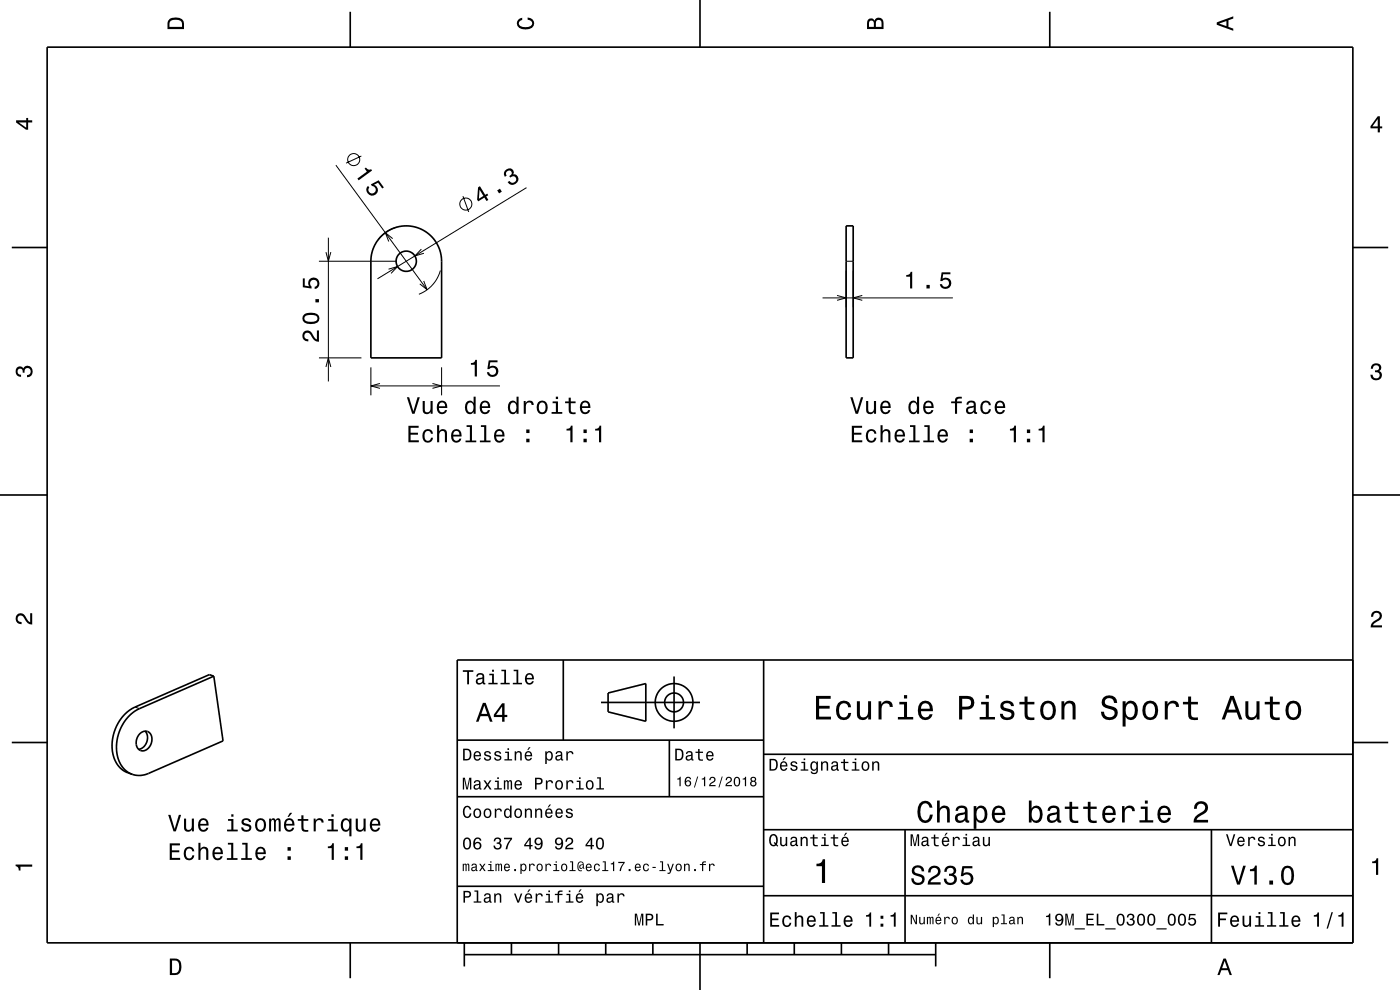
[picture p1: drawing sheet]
<svg xmlns="http://www.w3.org/2000/svg" width="297mm" height="210mm" viewBox="0 0 297 210" stroke-linecap="round" stroke-linejoin="round" font-family="sans-serif">
<g fill="none" stroke="#000" stroke-width=".21">
<path d="M71.3 35l19.3 26.5M76.7 33.1l-3.3 1.5M111.7 39.8l-31.6 19.3M67.7 55.4h16.5M69.1 53.5l.6 1.9 .5-1.9M69.7 50.4v30.5M82.4 57.1l1.9-.6-1.3 1.5M83.3 50.6l-1.6-1.2 .8 1.8M84.2 48.2a7.5 7.5 0 0 0-3.9 2.5M89.4 52.8l-1.4 1.5 1.9-.6M89.9 59.6l.7 1.9-1.5-1.3M93.4 57.4a7.5 7.5 0 0 1-4.5 5"/>
<path d="M98.2 41.6l1.2 3.4M179.5 57.4v7.8M179.5 55.4h1.5M181 57.4v7.8M67.7 75.9h9M69.1 77.8l.6-1.9 .5 1.9M78.7 77.9v6M93.7 77.9v6M174.5 63.2h27.6M177.6 62.7l1.9 .5-1.9 .5M182.9 62.7l-1.9 .5 1.9 .5M78.7 81.9h27.4"/>
<path d="M80.6 81.3l-1.9 .6 1.9 .5M91.7 81.3l2 .6-2 .5M28.6 150l1 .3"/>
<circle cx="75" cy="33.9" r="1.28"/>
<circle cx="98.8" cy="43.3" r="1.28"/>
</g>
<g fill="none" stroke="#000" stroke-width=".35">
<path d="M10 10h277v190h-277zM74.3 2.5v7.5M148.5 0v10M222.7 2.5v7.5M2.5 52.5h7.5M80.8 50.2a7.5 7.5 0 0 1 8.2-1.7 7.5 7.5 0 0 1 4.7 6.9v20.5h-15v-20.5a7.5 7.5 0 0 1 2.1-5.2zM179.5 47.9h1.5v28h-1.5zM287 52.5h7.5M0 105h10M287 105h10M119.5 140v17M162 140v60"/>
<path d="M287 140h-190v60M2.5 157.5h7.5M29.6 155.7a1.5 1.5 0 0 1 1.9-.4 1.5 1.5 0 0 1 .7 1.8 1.94 1.94 0 0 1-2.7 1.9 2.41 2.41 0 0 1 .1-3.3zM30.8 155.1a2.44 2.44 0 0 1-1.4 3.8M45.4 143.4l-15.8 6.9a9 9 0 0 0-3.8 12.2l1 1 1.2 .7M45.4 143.4l1.9 13.8-15.8 6.8a4.7 4.7 0 0 1-3.5 .2M45.4 143.4l-1-.3-15.8 6.9a9 9 0 0 0-3.7 12.2l1.4 1.3 1.7 .7M97 157h65M127.5 149h21M129 147l8-2v8l-8-2zM142 157v12M143 143.5v11"/>
<path d="M287 157.5h7.5M97 169h65M162 176h125M162 160h125M192 176v24M257 176v24M97 188h65M162 190h125M74.3 200v7.5M98.5 202.5h100M98.5 200v5M108.5 200v2.5"/>
<path d="M118.5 200v2.5M128.5 200v2.5M138.5 200v2.5M148.5 200v10M158.5 200v2.5M168.5 200v2.5M178.5 200v2.5M188.5 200v2.5M198.5 200v5M222.7 200v7.5"/>
<circle cx="86.2" cy="55.4" r="2.15"/>
<circle cx="143" cy="149" r="2"/>
<circle cx="143" cy="149" r="4"/>
</g>
<g fill="#000">
<path d="M36 4a2.18 2.18 0 0 0-.5 2.2h3.5v-1.2a1.43 1.43 0 0 0-1.7-1.3zM36.3 4.4a2.15 2.15 0 0 1 2.2 .3l.1 1h-2.6v-1z" fill-rule="evenodd"/>
<path d="M109.9 4.2l.9-.4v.4a.7 .7 0 0 0-.7 .5 .7 .7 0 0 0 .3 .8 1.7 1.7 0 0 0 2.5-.5 .9 .9 0 0 0-1-.8v-.5a1.24 1.24 0 0 1 1.4 1.1 1.24 1.24 0 0 1-1 1.4 2.22 2.22 0 0 1-2.5-.7l-.2-.5z" fill-rule="evenodd"/>
<path d="M184.2 4.2l-.3 .7v1.3h3.5v-1.3a.98 .98 0 0 0-.7-1.1 .98 .98 0 0 0-1.2 .6 .84 .84 0 0 0-1.3-.2zM184.5 4.5a.54 .54 0 0 1 .6-.1 .54 .54 0 0 1 .3 .6v.7h-1zM185.9 4.4a.62 .62 0 0 1 .8-.1 .62 .62 0 0 1 .3 .6v.8h-1.2z" fill-rule="evenodd"/>
<path d="M258.1 4.7v.6l3.5 1.2v-.4l-1-.4v-1.4l1-.4v-.4zM258.6 5l1.6-.5v1z" fill-rule="evenodd"/>
<path d="M3.4 25.5v.5l2.1 1.5h.5v-1.5h.8v-.5h-.8v-.5h-.4v.5zM4 26h1.6v1.1z" fill-rule="evenodd"/>
<path d="M77.3 35.8l.5 .6-2 1.5 .3 .4 2.8-2.1-.2-.3a.77 .77 0 0 1-1.1-.4zM78.1 39.4a1.21 1.21 0 0 0 0 1.9 1.21 1.21 0 0 0 1.8-.4 1.21 1.21 0 0 0-.6-1.7l.9-.4 .9 1.2 .3-.2-1.1-1.6-1.6 .9 .2 .3a.79 .79 0 0 1 .8 .9 .79 .79 0 0 1-.9 .7 .79 .79 0 0 1-.6-1l.2-.2z" fill-rule="evenodd"/>
<path d="M292.3 24.7l-1.6 2.1v.4h1.6v.9h.4v-.9h.5v-.4h-.5v-2.1zM292.3 25.2v1.6h-1.1z" fill-rule="evenodd"/>
<path d="M101.4 39.7l-.2 2.6 .2 .4 1.4-.8 .4 .8 .4-.3-.5-.7 .5-.3-.2-.3-.5 .2-1.1-1.8zM101.7 40.2l.8 1.4-.9 .5zM105.5 40.4l.4 .6 .6-.3-.4-.7zM107.1 36.2a1.05 1.05 0 0 0 0 1.3l.4-.2a.62 .62 0 0 1-.1-.9 .62 .62 0 0 1 .8-.1 .62 .62 0 0 1 .2 .8l-.4 .2 .2 .4a.72 .72 0 0 1 1.1-.1 .72 .72 0 0 1 0 1 .72 .72 0 0 1-1 0l-.2-.2-.4 .2a1.18 1.18 0 0 0 1.9 .3 1.18 1.18 0 0 0-.4-1.9h-.3a.91 .91 0 0 0-.3-1.2 .91 .91 0 0 0-1.2 .1z" fill-rule="evenodd"/>
<path d="M64.4 70.4a1.2 1.2 0 0 0-.2 1.4 1.2 1.2 0 0 0 1.2 .6v-.4a.71 .71 0 0 1-.8-.6 .71 .71 0 0 1 .5-.8 .71 .71 0 0 1 .8 .5 1.81 1.81 0 0 0 1.8 1.4v-2.4h-.5v1.9a2.25 2.25 0 0 1-1.1-1.5 1.11 1.11 0 0 0-1.7-.1zM64.6 66.6a1.13 1.13 0 0 0-.4 1.2 1.13 1.13 0 0 0 1 .9 2.28 2.28 0 0 0 2.5-.6 1.13 1.13 0 0 0-1-1.7 2.9 2.9 0 0 0-2.1 .2zM64.7 67.2a2.38 2.38 0 0 1 2.6 0v.7a2.38 2.38 0 0 1-2.6 0zM66.9 63.4v.7h.8v-.7zM64.2 59.1v1.8l1.9 .3v-.4a.8 .8 0 0 1-.2-1.2 .8 .8 0 0 1 1.2 0 .8 .8 0 0 1-.3 1.2v.5a1.21 1.21 0 0 0 1-1.5 1.21 1.21 0 0 0-1.6-.8 1.21 1.21 0 0 0-.6 1.7l-.9-.1v-1.5z" fill-rule="evenodd"/>
<path d="M99.9 77v.4h.8v2.5h.5v-3.6h-.4a.77 .77 0 0 1-.9 .7zM103.7 76.4l-.3 1.9h.4a.8 .8 0 0 1 1.2-.2 .8 .8 0 0 1 0 1.2 .8 .8 0 0 1-1.2-.3h-.5a1.21 1.21 0 0 0 1.5 1 1.21 1.21 0 0 0 .8-1.6 1.21 1.21 0 0 0-1.7-.6l.1-.9h1.5v-.5z" fill-rule="evenodd"/>
<path d="M192.2 58.3v.4h.9v2.5h.4v-3.5h-.3a.77 .77 0 0 1-1 .6zM196.5 60.4v.8h.7v-.8zM199.8 57.8l-.3 1.8h.4a.79 .79 0 0 1 1.1-.2 .79 .79 0 0 1 .1 1.2 .79 .79 0 0 1-1.2-.1l-.1-.2h-.4a1.21 1.21 0 0 0 1.5 1 1.21 1.21 0 0 0 .8-1.6 1.21 1.21 0 0 0-1.7-.6l.1-.9h1.5v-.4z" fill-rule="evenodd"/>
<path d="M291.1 77.4a1.08 1.08 0 0 1 1.4-.2 1.08 1.08 0 0 1 .4 1.2l-.3 .3a1.06 1.06 0 0 1 .5 1.3 1.06 1.06 0 0 1-1.2 .7 1.1 1.1 0 0 1-1.2-1.2h.5a.71 .71 0 0 0 1 .8 .71 .71 0 0 0 .1-1.3h-.6v-.4a.61 .61 0 0 0 .8-.3 .61 .61 0 0 0-.2-.8 .61 .61 0 0 0-.9 .2l-.1 .5h-.5z" fill-rule="evenodd"/>
<path d="M3.6 78a.86 .86 0 0 1 1.4 .2 1.06 1.06 0 0 1 1.2-.6 1.06 1.06 0 0 1 .7 1.2 1.1 1.1 0 0 1-1.2 1.2v-.4a.71 .71 0 0 0 .8-1 .71 .71 0 0 0-1.3-.1v.6h-.4a.61 .61 0 0 0-.3-.8 .61 .61 0 0 0-.8 .2 .61 .61 0 0 0 .2 .8l.6 .2v.4a1.15 1.15 0 0 1-1.2-.6 1.15 1.15 0 0 1 .3-1.3z" fill-rule="evenodd"/>
<path d="M86.6 90.3v3.5h2.3v-.4h-1.8v-1.2h1.6v-.4h-1.6v-1.1h1.7v-.4zM89.9 91.4a1.53 1.53 0 0 0 .9 2.5 1.06 1.06 0 0 0 1.1-1.1h-.5a.67 .67 0 0 1-.6 .7 .67 .67 0 0 1-.7-.6 1.11 1.11 0 0 1 .7-1.5 .6 .6 0 0 1 .6 .6h.5a1.09 1.09 0 0 0-.8-1 1.09 1.09 0 0 0-1.2 .4zM92.7 90.2v3.6h.5v-1.5a.64 .64 0 0 1 .4-.8 .64 .64 0 0 1 .8 .3v2h.4v-1.8a.88 .88 0 0 0-.6-.9 .88 .88 0 0 0-1 .4v-1.3zM96 91.4a1.54 1.54 0 0 0 .8 2.5 1.05 1.05 0 0 0 1.1-.9h-.5l-.2 .4-.4 .1a.76 .76 0 0 1-.7-.9h1.8a1.16 1.16 0 0 0-.5-1.4 1.16 1.16 0 0 0-1.4 .2zM96.3 91.6a.66 .66 0 0 1 .8-.1 .66 .66 0 0 1 .4 .7h-1.4zM99 90.2v.4h.7v2.8h-.9v.4h2.2v-.4h-.9v-3.2zM102 90.2v.4h.7v2.8h-.9v.4h2.3v-.4h-.9v-3.2zM105.1 91.4a1.54 1.54 0 0 0 .8 2.5 1.06 1.06 0 0 0 1.1-.9h-.5l-.2 .4-.3 .1a.76 .76 0 0 1-.7-.9h1.7a1.16 1.16 0 0 0-.5-1.4 1.16 1.16 0 0 0-1.4 .2zM105.4 91.6a.66 .66 0 0 1 .8-.1 .66 .66 0 0 1 .4 .7h-1.3zM111.6 93.1v.7h.7v-.7zM111.6 91.1v.8h.7v-.8z" fill-rule="evenodd"/>
<path d="M86.3 84.3l1.1 3.5h.6l1.1-3.5h-.5l-.9 2.9-.9-2.9zM89.7 85.1v1.7a.89 .89 0 0 0 .6 1 .89 .89 0 0 0 1.1-.4v.4h.4v-2.7h-.5v1.5a.65 .65 0 0 1-.4 .8 .65 .65 0 0 1-.8-.3v-2zM93 85.3a1.54 1.54 0 0 0 .8 2.6 1.06 1.06 0 0 0 1-.9h-.4l-.2 .3-.4 .2a.76 .76 0 0 1-.7-1h1.8a1.17 1.17 0 0 0-.5-1.3 1.17 1.17 0 0 0-1.4 .1zM93.3 85.6a.66 .66 0 0 1 .8-.2 .66 .66 0 0 1 .3 .8h-1.3zM98.9 85.3a1.58 1.58 0 0 0 .8 2.6l.4-.2 .4-.3v.4h.4v-3.7h-.4v1.4a.9 .9 0 0 0-1.6-.2zM99.3 85.6a.62 .62 0 0 1 .7-.2 .62 .62 0 0 1 .4 .6 1.12 1.12 0 0 1-.6 1.5 1.19 1.19 0 0 1-.5-1.9zM102.1 85.3a1.54 1.54 0 0 0 .8 2.6 1.06 1.06 0 0 0 1.1-.9h-.5l-.2 .3-.4 .2a.76 .76 0 0 1-.7-1h1.8a1.16 1.16 0 0 0-.5-1.3 1.16 1.16 0 0 0-1.4 .1zM102.4 85.6a.66 .66 0 0 1 .8-.2 .66 .66 0 0 1 .3 .8h-1.3zM108 85.3a1.58 1.58 0 0 0 .8 2.6l.4-.2 .4-.3v.4h.4v-3.7h-.4v1.4a.9 .9 0 0 0-1.6-.2zM108.4 85.6a.62 .62 0 0 1 .7-.2 .62 .62 0 0 1 .4 .6 1.12 1.12 0 0 1-.6 1.5 1.19 1.19 0 0 1-.5-1.9zM111.1 85.1v2.7h.5v-1.6a.66 .66 0 0 1 .3-.8 .66 .66 0 0 1 .8 .3l.1 .2h.4a.89 .89 0 0 0-.7-.9 .89 .89 0 0 0-1 .5v-.4zM114.2 85.3a1.53 1.53 0 0 0 .8 2.6 1.48 1.48 0 0 0 1.2-1.5 1.48 1.48 0 0 0-1.2-1.4l-.5 .1zM114.5 85.6a.67 .67 0 0 1 .7-.2 .67 .67 0 0 1 .5 .6 1.11 1.11 0 0 1-.7 1.5 1.17 1.17 0 0 1-.5-1.9zM117.2 85.2v.3h.7v1.9h-.9v.4h2.3v-.4h-.9v-2.2zM117.9 84.1v.6h.5v-.6zM120.6 84.4v.8h-.7v.3h.7l.1 1.8a1.05 1.05 0 0 0 1.4 .5v-.3a.68 .68 0 0 1-1-.4v-1.6h1v-.3h-1v-.8zM123.3 85.3a1.54 1.54 0 0 0 .8 2.6 1.06 1.06 0 0 0 1.1-.9h-.4l-.3 .3-.3 .2a.76 .76 0 0 1-.7-1h1.8a1.17 1.17 0 0 0-.5-1.3 1.17 1.17 0 0 0-1.5 .1zM123.7 85.6a.66 .66 0 0 1 .8-.2 .66 .66 0 0 1 .3 .8h-1.3z" fill-rule="evenodd"/>
<path d="M120.2 91v.3h.8v2.5h.5v-3.5h-.4a.77 .77 0 0 1-.9 .7zM123.8 93.1v.7h.7v-.7zM123.8 91.1v.8h.7v-.8zM126.3 91v.3h.8v2.5h.4v-3.5h-.3a.77 .77 0 0 1-.9 .7z" fill-rule="evenodd"/>
<path d="M180.7 90.3v3.5h2.2v-.4h-1.7v-1.2h1.5v-.4h-1.5v-1.1h1.7v-.4zM184 91.4a1.53 1.53 0 0 0 .8 2.5 1.06 1.06 0 0 0 1.1-1.1h-.4a.67 .67 0 0 1-.6 .7 .67 .67 0 0 1-.7-.6 1.11 1.11 0 0 1 .6-1.5 .6 .6 0 0 1 .7 .6h.4a1.09 1.09 0 0 0-.7-1 1.09 1.09 0 0 0-1.2 .4zM186.8 90.2v3.6h.4v-1.5a.63 .63 0 0 1 .4-.8 .63 .63 0 0 1 .8 .3l.1 2h.4v-1.8a.88 .88 0 0 0-.6-.9 .88 .88 0 0 0-1.1 .4v-1.3zM190.1 91.4a1.54 1.54 0 0 0 .8 2.5 1.06 1.06 0 0 0 1-.9h-.4l-.2 .4-.4 .1a.76 .76 0 0 1-.7-.9h1.8a1.16 1.16 0 0 0-.5-1.4 1.16 1.16 0 0 0-1.4 .2zM190.4 91.6a.66 .66 0 0 1 .8-.1 .66 .66 0 0 1 .3 .7h-1.3zM193.1 90.2v.4h.6v2.8h-.9v.4h2.3v-.4h-.9v-3.2zM196.1 90.2v.4h.7v2.8h-.9v.4h2.2v-.4h-.9v-3.2zM199.2 91.4a1.54 1.54 0 0 0 .8 2.5 1.06 1.06 0 0 0 1.1-.9h-.5l-.2 .4-.4 .1a.76 .76 0 0 1-.7-.9h1.8a1.16 1.16 0 0 0-.5-1.4 1.16 1.16 0 0 0-1.4 .2zM199.5 91.6a.66 .66 0 0 1 .8-.1 .66 .66 0 0 1 .3 .7h-1.3zM205.7 93.1v.7h.7v-.7zM205.7 91.1v.8h.7v-.8z" fill-rule="evenodd"/>
<path d="M180.4 84.3l1.1 3.5h.5l1.1-3.5h-.5l-.8 2.9-.9-2.9zM183.7 85.1v1.7a.89 .89 0 0 0 .7 1 .89 .89 0 0 0 1-.4v.4h.4v-2.7h-.4v1.5a.65 .65 0 0 1-.4 .8 .65 .65 0 0 1-.8-.3v-2zM187 85.3a1.54 1.54 0 0 0 .8 2.6 1.06 1.06 0 0 0 1.1-.9h-.4l-.2 .3-.4 .2a.76 .76 0 0 1-.7-1h1.8a1.16 1.16 0 0 0-.5-1.3 1.16 1.16 0 0 0-1.5 .1zM187.4 85.6a.66 .66 0 0 1 .8-.2 .66 .66 0 0 1 .3 .8h-1.3zM193 85.3a1.57 1.57 0 0 0 .8 2.6l.4-.2 .3-.3v.4h.5v-3.7h-.5v1.4a.89 .89 0 0 0-1.5-.2zM193.3 85.6a.62 .62 0 0 1 .7-.2 .62 .62 0 0 1 .5 .6 1.12 1.12 0 0 1-.7 1.5 1.19 1.19 0 0 1-.5-1.9zM196.1 85.3a1.55 1.55 0 0 0 .8 2.6 1.06 1.06 0 0 0 1.1-.9h-.4l-.2 .3-.4 .2a.76 .76 0 0 1-.7-1h1.8a1.17 1.17 0 0 0-.5-1.3 1.17 1.17 0 0 0-1.5 .1zM196.5 85.6a.66 .66 0 0 1 .8-.2 .66 .66 0 0 1 .3 .8h-1.3zM201.8 85.2v.3h.8v2.3h.4v-2.3h1v-.3h-1a.5 .5 0 0 1 .7-.7l.3 .1v-.4a1.04 1.04 0 0 0-1.4 .7v.3zM205.3 85.2l-.3 .6h.4a.55 .55 0 0 1 .7-.5 .55 .55 0 0 1 .4 .8h-.2a1 1 0 0 0-1.1 .3 1 1 0 0 0-.2 1 .93 .93 0 0 0 1.6 0l.1 .3 .6 .1v-.4h-.3v-1.6a1.02 1.02 0 0 0-1.7-.6zM205.5 86.7l1.1-.3a.77 .77 0 0 1-.2 .9 .77 .77 0 0 1-.9 .1zM208.3 85.3a1.53 1.53 0 0 0 .8 2.6 1.07 1.07 0 0 0 1.1-1.1h-.4a.67 .67 0 0 1-.6 .7 .67 .67 0 0 1-.7-.6 1.11 1.11 0 0 1 .6-1.5 .6 .6 0 0 1 .7 .6h.4a1.09 1.09 0 0 0-.8-1 1.09 1.09 0 0 0-1.1 .3zM211.3 85.3a1.55 1.55 0 0 0 .8 2.6 1.06 1.06 0 0 0 1.1-.9h-.4l-.3 .3-.3 .2a.76 .76 0 0 1-.7-1h1.7a1.17 1.17 0 0 0-.4-1.3 1.17 1.17 0 0 0-1.5 .1zM211.7 85.6a.66 .66 0 0 1 .8-.2 .66 .66 0 0 1 .3 .8h-1.3z" fill-rule="evenodd"/>
<path d="M214.3 91v.3h.8v2.5h.4v-3.5h-.3a.77 .77 0 0 1-.9 .7zM217.9 93.1v.7h.6v-.7zM217.9 91.1v.8h.6v-.8zM220.3 91v.3h.8v2.5h.5v-3.5h-.3a.77 .77 0 0 1-1 .7z" fill-rule="evenodd"/>
<path d="M3.6 130.4a1.22 1.22 0 0 1 2 .7l.4 .6 .4 .3v-1.9h.4v2.4a1.8 1.8 0 0 1-1.7-1.4 .71 .71 0 0 0-.9-.5 .71 .71 0 0 0-.5 .8 .71 .71 0 0 0 .9 .5v.5a1.18 1.18 0 0 1-1.2-.7 1.18 1.18 0 0 1 .2-1.3z" fill-rule="evenodd"/>
<path d="M291.2 129.9a1.18 1.18 0 0 1 1.9 .3 1.18 1.18 0 0 1-1 1.7l-.5 .3-.3 .5h1.9v.4h-2.4a1.8 1.8 0 0 1 1.4-1.8 .71 .71 0 0 0 .5-.8 .71 .71 0 0 0-.9-.5 .71 .71 0 0 0-.5 .8h-.4z" fill-rule="evenodd"/>
<path d="M98.2 158.8v2.5h.9a1.37 1.37 0 0 0 .7-2.2 1.56 1.56 0 0 0-1.6-.3zM98.6 159.1a.98 .98 0 0 1 1.1 .7 .98 .98 0 0 1-.6 1.2h-.5zM100.7 159.6a1.04 1.04 0 0 0-.2 1.2 1.04 1.04 0 0 0 1 .5l.5-.5h-.3l-.4 .3a.54 .54 0 0 1-.5-.7h1.3a.83 .83 0 0 0-.4-.9 .83 .83 0 0 0-1 .1zM100.9 159.7l.2-.1a.47 .47 0 0 1 .5 .1 .47 .47 0 0 1 .1 .5h-.9zM102.9 159.5l-.2 .1a.69 .69 0 0 0 .9 .9l.2 .1a.43 .43 0 0 1-.4 .5 .43 .43 0 0 1-.4-.4h-.3a.74 .74 0 0 0 .9 .7 .74 .74 0 0 0 .5-1l-1-.4a.38 .38 0 0 1 .3-.5 .38 .38 0 0 1 .4 .4h.3a.78 .78 0 0 0-1.2-.4zM105.1 159.5l-.2 .1a.69 .69 0 0 0 .9 .9l.2 .1a.43 .43 0 0 1-.4 .5 .43 .43 0 0 1-.5-.4h-.3a.74 .74 0 0 0 .9 .7 .74 .74 0 0 0 .5-1l-.9-.4a.38 .38 0 0 1 .3-.5 .38 .38 0 0 1 .4 .4h.3a.77 .77 0 0 0-1.2-.4zM107.2 159.4v.3h.5v1.3h-.7v.3h1.6v-.3h-.6v-1.6zM107.7 158.7v.4h.3v-.4zM109.2 159.4v1.9h.3v-1.1a.45 .45 0 0 1 .4-.6 .45 .45 0 0 1 .5 .5v1.2h.3v-1.3a.63 .63 0 0 0-.5-.7 .63 .63 0 0 0-.7 .4v-.3zM112.2 158.5l-.4 .6h.3l.5-.6zM111.5 159.6a1.04 1.04 0 0 0-.2 1.2 1.04 1.04 0 0 0 1.1 .5l.5-.5h-.3l-.5 .3a.54 .54 0 0 1-.5-.7h1.3a.83 .83 0 0 0-.4-.9 .83 .83 0 0 0-1 .1zM111.8 159.7l.1-.1a.48 .48 0 0 1 .5 .1 .48 .48 0 0 1 .2 .5h-1zM115.7 159.4v2.7h.3v-1.1a.66 .66 0 0 0 .7 .4 .66 .66 0 0 0 .5-.6 .91 .91 0 0 0 0-1.1 .91 .91 0 0 0-1-.3l-.2 .3v-.3zM116.1 159.8a.45 .45 0 0 1 .5-.2 .45 .45 0 0 1 .3 .4 .65 .65 0 0 1 .1 .8 .65 .65 0 0 1-.7 .2 .98 .98 0 0 1-.2-1.2zM118.1 159.5l-.2 .4h.3a.39 .39 0 0 1 .4-.3 .39 .39 0 0 1 .3 .5h-.1a.65 .65 0 0 0-1 .4 .65 .65 0 0 0 .6 .9l.6-.3 .1 .2h.4v-.2l-.2-.1v-1.1a.72 .72 0 0 0-.5-.6 .72 .72 0 0 0-.7 .2zM118.2 160.6l.8-.3a.55 .55 0 0 1-.2 .7 .55 .55 0 0 1-.6 0zM120.1 159.4v1.9h.4v-1.1a.47 .47 0 0 1 .2-.6 .47 .47 0 0 1 .6 .2v.2h.4a.64 .64 0 0 0-.5-.7 .64 .64 0 0 0-.8 .4v-.3z" fill-rule="evenodd"/>
<path d="M98.2 142.2v.3h.9v2.7h.4v-2.7h.9v-.3zM101.3 143l-.3 .5h.4a.47 .47 0 0 1 .5-.4 .47 .47 0 0 1 .4 .6l-.2 .1a.84 .84 0 0 0-1 .2 .84 .84 0 0 0 0 1.1 .9 .9 0 0 0 1.3-.2l.1 .2 .5 .1v-.3l-.3-.1v-1.3a.87 .87 0 0 0-1.4-.5zM101.4 144.3l.9-.3a.66 .66 0 0 1-.1 .7 .66 .66 0 0 1-.8 .1zM103.8 142.9v.3h.6v1.6h-.8v.4h2v-.4h-.8v-1.9zM104.4 142.1v.4h.4v-.4zM106.4 142.1v.3h.6v2.4h-.8v.4h1.9v-.4h-.7v-2.7zM109 142.1v.3h.6v2.4h-.8v.4h1.9v-.4h-.7v-2.7zM111.6 143.1a1.32 1.32 0 0 0 .7 2.1 .9 .9 0 0 0 .9-.7h-.3l-.2 .3-.4 .1a.65 .65 0 0 1-.6-.8h1.6a1 1 0 0 0-.4-1.2 1 1 0 0 0-1.3 .2zM111.9 143.3a.57 .57 0 0 1 .7-.1 .57 .57 0 0 1 .3 .6h-1.2z" fill-rule="evenodd"/>
<path d="M102.4 149.1l-1.4 4h.5l.4-1.2h1.6l.4 1.2h.6l-1.5-4zM102.7 149.7l.7 1.7h-1.3zM106.5 149.2l-1.7 2.4v.5h1.7v1h.5v-1h.6v-.5h-.6v-2.4zM106.5 149.9v1.7h-1.3z" fill-rule="evenodd"/>
<path d="M143.2 158.8v2.5h.9a1.37 1.37 0 0 0 .7-2.2 1.56 1.56 0 0 0-1.6-.3zM143.6 159.1a.98 .98 0 0 1 1.1 .7 .98 .98 0 0 1-.6 1.2h-.5zM145.7 159.5l-.2 .4h.3a.39 .39 0 0 1 .5-.3 .39 .39 0 0 1 .3 .5h-.2a.65 .65 0 0 0-.9 .4 .65 .65 0 0 0 .5 .9l.7-.3v.2h.4v-.2l-.1-.1-.1-1.1a.73 .73 0 0 0-.4-.6 .73 .73 0 0 0-.8 .2zM145.8 160.6l.8-.3a.55 .55 0 0 1-.1 .7 .55 .55 0 0 1-.7 0zM148.1 158.9v.5h-.5v.3h.5v1.3a.75 .75 0 0 0 1 .4v-.3a.48 .48 0 0 1-.7-.3v-1.1h.7v-.3h-.7v-.5zM150 159.6a1.04 1.04 0 0 0-.2 1.2 1.04 1.04 0 0 0 1.1 .5l.5-.5h-.4l-.4 .3a.54 .54 0 0 1-.5-.7h1.3a.83 .83 0 0 0-.4-.9 .83 .83 0 0 0-1 .1zM150.3 159.7l.1-.1a.48 .48 0 0 1 .5 .1 .48 .48 0 0 1 .2 .5h-1z" fill-rule="evenodd"/>
<path d="M173.1 147.6v5h3.2v-.6h-2.5v-1.7h2.2v-.6h-2.2v-1.5h2.4v-.6zM177.8 149.2a2.59 2.59 0 0 0 .5 3.4 1.58 1.58 0 0 0 2.3-1.4h-.6a.95 .95 0 0 1-.9 1 .95 .95 0 0 1-1-.9 1.59 1.59 0 0 1 .9-2.1 .85 .85 0 0 1 .9 .8h.7a1.56 1.56 0 0 0-1.1-1.3 1.56 1.56 0 0 0-1.7 .5zM181.8 148.8v2.5a1.27 1.27 0 0 0 .9 1.4 1.27 1.27 0 0 0 1.5-.7v.6h.6v-3.8h-.6v2.2a.92 .92 0 0 1-.6 1.1 .92 .92 0 0 1-1.2-.4v-2.9zM186.4 148.8v3.8h.6v-2.2a.95 .95 0 0 1 .5-1.1 .95 .95 0 0 1 1.2 .3l.1 .4h.6a1.28 1.28 0 0 0-1-1.4 1.28 1.28 0 0 0-1.4 .8v-.6zM190.8 148.9v.5h1v2.7h-1.3v.5h3.2v-.5h-1.3v-3.2zM191.8 147.4v.8h.6v-.8zM195.1 149.2a2.62 2.62 0 0 0 .5 3.4 1.57 1.57 0 0 0 2.2-1.1h-.6l-.3 .5-.5 .2a1.08 1.08 0 0 1-1-1.3h2.5a1.66 1.66 0 0 0-.7-2 1.66 1.66 0 0 0-2.1 .3zM195.6 149.5a.94 .94 0 0 1 1.2-.2 .94 .94 0 0 1 .5 1h-1.9zM203.5 147.6v5h.6v-2.1h.8a1.47 1.47 0 0 0 1.8-1.2 1.47 1.47 0 0 0-1.5-1.7zM204.1 148.2a1.6 1.6 0 0 1 1.8 .5 .86 .86 0 0 1 0 .9 .86 .86 0 0 1-.9 .3h-.9zM208.1 148.9v.5h1v2.7h-1.3v.5h3.3v-.5h-1.3v-3.2zM209.1 147.4v.8h.7v-.8zM212.6 148.9a1.08 1.08 0 0 0-.3 1.2 1.08 1.08 0 0 0 1 .7l1.1 .4a.57 .57 0 0 1 .2 .6 .57 .57 0 0 1-.5 .4 .96 .96 0 0 1-1.4-.8h-.6a1.6 1.6 0 0 0 1.3 1.4 1.6 1.6 0 0 0 1.7-.8 1.13 1.13 0 0 0-1-1.6l-1.1-.3-.2-.4a.87 .87 0 0 1 .9-.5 .87 .87 0 0 1 .8 .6h.6a1.41 1.41 0 0 0-2.1-1.1zM217.4 147.8v1.1h-1.1v.5h1.1v2.6l.2 .4 .4 .3h1.4v-.5a.97 .97 0 0 1-1.4-.5v-2.3h1.4v-.5h-1.4v-1.1zM221.1 149.2a2.56 2.56 0 0 0 .5 3.4 1.72 1.72 0 0 0 1.8-.2 1.72 1.72 0 0 0 .6-1.7 1.7 1.7 0 0 0-.9-1.9 1.7 1.7 0 0 0-2 .4zM221.6 149.6a.96 .96 0 0 1 1-.4 .96 .96 0 0 1 .7 .8 1.59 1.59 0 0 1-1 2.2 1.19 1.19 0 0 1-1-1.5zM225.2 148.8v3.8h.6v-2.2a.97 .97 0 0 1 .5-1.1 .97 .97 0 0 1 1.1 .2l.1 .7v2.4h.7v-2.5a1.27 1.27 0 0 0-.9-1.4 1.27 1.27 0 0 0-1.5 .6v-.5zM234.1 147.9a1.38 1.38 0 0 0-.3 1.5 1.38 1.38 0 0 0 1.3 .9 1.25 1.25 0 0 1 1.4 .9 1.15 1.15 0 0 1-1.3 .9 1.15 1.15 0 0 1-1-1.1h-.7a1.8 1.8 0 0 0 1.7 1.8 1.8 1.8 0 0 0 1.9-1.6 1.46 1.46 0 0 0-1.5-1.4l-.6-.2a.83 .83 0 0 1-.5-1.1 .83 .83 0 0 1 1.2-.3l.5 .5 .1 .4h.7a1.67 1.67 0 0 0-1-1.6 1.67 1.67 0 0 0-1.9 .4zM238.2 148.8v5.3h.6v-2.1a1.32 1.32 0 0 0 1.4 .7 1.32 1.32 0 0 0 1.1-1.1 2.43 2.43 0 0 0-.8-2.8 1.21 1.21 0 0 0-1.7 .5v-.5zM239.1 149.6a.9 .9 0 0 1 .9-.4 .9 .9 0 0 1 .7 .8 1.61 1.61 0 0 1-.9 2.2 1.18 1.18 0 0 1-1-1.5zM242.8 149.2a2.56 2.56 0 0 0 .5 3.4 1.72 1.72 0 0 0 1.8-.2 1.72 1.72 0 0 0 .6-1.7 1.7 1.7 0 0 0-.9-1.9 1.7 1.7 0 0 0-2 .4zM243.3 149.6a.96 .96 0 0 1 1-.4 .96 .96 0 0 1 .7 .8 1.59 1.59 0 0 1-1 2.2 1.19 1.19 0 0 1-1-1.5zM247.1 148.8v3.8h.6v-2.2a.95 .95 0 0 1 .5-1.1 .95 .95 0 0 1 1.2 .3l.1 .4h.6a1.28 1.28 0 0 0-1-1.4 1.28 1.28 0 0 0-1.4 .8v-.6zM252 147.8v1.1h-1v.5h1l.1 2.6 .2 .4 .4 .3h1.4v-.5a.97 .97 0 0 1-1.4-.5v-2.3h1.4v-.5h-1.4v-1.1zM261 147.6l-1.8 5h.6l.6-1.4h2l.5 1.4h.7l-1.9-5zM261.4 148.3l.7 2.2h-1.5zM264.2 148.8v2.5a1.27 1.27 0 0 0 .9 1.4 1.27 1.27 0 0 0 1.5-.7v.6h.6v-3.8h-.6v2.2a.92 .92 0 0 1-.6 1.1 .92 .92 0 0 1-1.1-.4l-.1-2.9zM269.4 147.8v1.1h-1.1v.5h1.1v2.6l.2 .4 .4 .3 .7 .1 .8-.1v-.5a.97 .97 0 0 1-1.4-.5l-.1-2.3h1.5v-.5h-1.5v-1.1zM273.1 149.2a2.56 2.56 0 0 0 .6 3.4 1.72 1.72 0 0 0 1.8-.2 1.72 1.72 0 0 0 .6-1.7 1.7 1.7 0 0 0-.9-1.9 1.7 1.7 0 0 0-2.1 .4zM273.6 149.6a.96 .96 0 0 1 1-.4 .96 .96 0 0 1 .7 .8 1.59 1.59 0 0 1-.9 2.2 1.19 1.19 0 0 1-1.1-1.5z" fill-rule="evenodd"/>
<path d="M35.7 172.9l1.1 3.5h.5l1.1-3.5h-.5l-.8 2.9-.9-2.9zM39 173.6v1.8a.89 .89 0 0 0 .7 1 .89 .89 0 0 0 1-.5v.5h.4v-2.8h-.4v1.6a.65 .65 0 0 1-.4 .8 .65 .65 0 0 1-.8-.3v-2.1zM42.3 173.9a1.54 1.54 0 0 0 .8 2.5 1.06 1.06 0 0 0 1.1-.8h-.4l-.3 .3-.3 .2a.75 .75 0 0 1-.7-1h1.8a1.17 1.17 0 0 0-.5-1.3 1.17 1.17 0 0 0-1.5 .1zM42.7 174.1a.66 .66 0 0 1 .8-.1 .66 .66 0 0 1 .3 .8h-1.3zM48.4 173.7v.4h.7v1.9h-.9v.4h2.2v-.4h-.9v-2.3zM49.1 172.7v.5h.4v-.5zM51.5 173.8a.75 .75 0 0 0-.2 .8 .75 .75 0 0 0 .7 .5l.9 .4a.63 .63 0 0 1-.6 .6 .63 .63 0 0 1-.7-.6h-.4a1.07 1.07 0 0 0 1.2 .9 1.07 1.07 0 0 0 .9-1.2l-.4-.3-1.1-.3a.54 .54 0 0 1 .4-.7 .54 .54 0 0 1 .6 .5h.5a1.03 1.03 0 0 0-.7-.9 1.03 1.03 0 0 0-1.1 .3zM54.4 173.9a1.53 1.53 0 0 0 .9 2.5 1.48 1.48 0 0 0 1.2-1.4 1.48 1.48 0 0 0-1.2-1.5l-.5 .2zM54.7 174.2a.67 .67 0 0 1 .8-.2 .67 .67 0 0 1 .4 .5 1.11 1.11 0 0 1-.6 1.6 1.17 1.17 0 0 1-.6-1.9zM57.1 173.6v2.8h.4v-2.1l.2-.3h.3l.1 .2v2.2h.4v-2.1l.4-.4 .2 .2v.4v1.9h.4v-1.9a.69 .69 0 0 0-.5-1l-.5 .4-.2-.2-.3-.2-.5 .4v-.3zM61.5 172.4l-.5 .9h.3l.7-.9zM60.5 173.9a1.54 1.54 0 0 0 .8 2.5 1.06 1.06 0 0 0 1.1-.8h-.4l-.2 .3-.4 .2a.76 .76 0 0 1-.7-1h1.8a1.16 1.16 0 0 0-.5-1.3 1.16 1.16 0 0 0-1.5 .1zM60.9 174.1a.66 .66 0 0 1 .8-.1 .66 .66 0 0 1 .3 .8h-1.3zM63.9 172.9v.8h-.7v.4h.7l.1 1.8a1.05 1.05 0 0 0 1.4 .5v-.4a.68 .68 0 0 1-1-.3v-1.6h1v-.4h-1v-.8zM66.5 173.6v2.8h.5v-1.6a.67 .67 0 0 1 .3-.8 .67 .67 0 0 1 .9 .3v.2h.5a.89 .89 0 0 0-.7-.9 .89 .89 0 0 0-1.1 .5v-.5zM69.6 173.7v.4h.7v1.9h-.9v.4h2.3v-.4h-.9v-2.3zM70.3 172.7v.5h.5v-.5zM72.6 173.9a1.57 1.57 0 0 0 .7 2.5l.5-.1 .3-.4v1.5h.5v-3.8h-.5v.5l-.1-.3a.87 .87 0 0 0-1.4 .1zM72.9 174.2a.62 .62 0 0 1 .7-.2 .62 .62 0 0 1 .5 .5 1.11 1.11 0 0 1-.7 1.6 1.19 1.19 0 0 1-.5-1.9zM75.5 173.6v1.8a.89 .89 0 0 0 .6 1 .89 .89 0 0 0 1-.5v.5h.5v-2.8h-.5v1.6a.65 .65 0 0 1-.4 .8 .65 .65 0 0 1-.8-.3v-2.1zM78.8 173.9a1.54 1.54 0 0 0 .7 2.5 1.06 1.06 0 0 0 1.1-.8h-.4l-.2 .3-.4 .2a.75 .75 0 0 1-.7-1h1.8a1.16 1.16 0 0 0-.5-1.3 1.16 1.16 0 0 0-1.4 .1zM79.1 174.1a.66 .66 0 0 1 .8-.1 .66 .66 0 0 1 .3 .8h-1.3z" fill-rule="evenodd"/>
<path d="M98.2 165v2.5h.3v-2.3l.4 2.3h.3l.5-2.3v2.3h.3v-2.5h-.5l-.4 2.2-.5-2.2zM100.7 165.6l-.2 .5h.3a.39 .39 0 0 1 .5-.4 .39 .39 0 0 1 .3 .6h-.2a.65 .65 0 0 0-.9 .4 .65 .65 0 0 0 .5 .8l.7-.3v.2l.4 .1v-.3h-.1l-.1-1.1a.73 .73 0 0 0-.4-.6 .73 .73 0 0 0-.8 .1zM100.8 166.7l.8-.2a.55 .55 0 0 1-.1 .6 .55 .55 0 0 1-.7 .1zM102.6 165.5l.6 1-.7 1h.4l.5-.8 .5 .8h.4l-.7-1 .7-1h-.4l-.5 .7-.5-.7zM105 165.6v.3h.5v1.3h-.7v.3h1.7v-.3h-.7v-1.6zM105.5 164.9v.3h.3v-.3zM106.9 165.5v2h.3v-1.3l.1-.4h.2l.1 .2v1.5h.3v-1.5l.3-.3 .1 .4v1.4h.3v-1.4a.5 .5 0 0 0-.3-.6l-.4 .2-.4-.2-.3 .2v-.2zM109.3 165.7a1.04 1.04 0 0 0-.1 1.2 1.04 1.04 0 0 0 1 .6l.5-.6h-.3l-.4 .4a.54 .54 0 0 1-.5-.7h1.2a.83 .83 0 0 0-.3-1 .83 .83 0 0 0-1.1 .1zM109.6 165.9l.1-.1a.47 .47 0 0 1 .5 .1 .47 .47 0 0 1 .2 .4h-.9zM113.5 165v2.5h.3v-1.1a.96 .96 0 0 0 1.3-.7 .66 .66 0 0 0-.7-.7zM113.8 165.3h.5a.43 .43 0 0 1 .5 .4 .43 .43 0 0 1-.5 .4h-.5zM115.8 165.5v2h.3v-1.1a.47 .47 0 0 1 .3-.6 .47 .47 0 0 1 .6 .2v.1h.3a.64 .64 0 0 0-.5-.6 .64 .64 0 0 0-.7 .4v-.4zM118 165.7a1.04 1.04 0 0 0-.2 1.3 1.04 1.04 0 0 0 1.1 .5 1.04 1.04 0 0 0 .5-1.3 1.04 1.04 0 0 0-1.2-.7zM118.2 165.9a.48 .48 0 0 1 .5-.1 .48 .48 0 0 1 .4 .4 .66 .66 0 0 1 0 .7 .66 .66 0 0 1-.7 .3 .98 .98 0 0 1-.2-1.3zM120.1 165.5v2h.4v-1.1a.47 .47 0 0 1 .2-.6 .47 .47 0 0 1 .6 .2v.1h.4a.64 .64 0 0 0-.5-.6 .64 .64 0 0 0-.8 .4v-.4zM122.3 165.6v.3h.5v1.3h-.6v.3h1.6v-.3h-.6v-1.6zM122.8 164.9v.3h.4v-.3zM124.5 165.7a1.04 1.04 0 0 0-.2 1.3 1.04 1.04 0 0 0 1.2 .5 1.04 1.04 0 0 0 .4-1.3 1.04 1.04 0 0 0-1.1-.7zM124.7 165.9a.48 .48 0 0 1 .5-.1 .48 .48 0 0 1 .4 .4 .66 .66 0 0 1 0 .7 .66 .66 0 0 1-.7 .3 .98 .98 0 0 1-.2-1.3zM126.7 164.9v.2h.5v2.1h-.7v.3h1.6v-.3h-.6v-2.3z" fill-rule="evenodd"/>
<path d="M98.4 178a1.44 1.44 0 0 0 .7 2.2 1.45 1.45 0 0 0 .6-2.2 .79 .79 0 0 0-1.3 0zM98.8 178h.5a1.69 1.69 0 0 1 0 1.9h-.5a1.71 1.71 0 0 1 0-1.9zM100.8 177.8a1.72 1.72 0 0 0 .1 2.3 .83 .83 0 0 0 1.1-.2 .83 .83 0 0 0-.1-1.1 .83 .83 0 0 0-1.2 0 .74 .74 0 0 1 .6-.9l.3 .1 .2 .3h.3a.8 .8 0 0 0-.5-.6 .8 .8 0 0 0-.8 .1zM100.7 179.4a.55 .55 0 0 1 1.1 0 .55 .55 0 0 1-1.1 0zM105 177.8l-.3 .7h.4a.44 .44 0 0 1 .2-.6 .44 .44 0 0 1 .6 .2 .44 .44 0 0 1-.2 .6h-.3v.3a.52 .52 0 0 1 .6 .3 .52 .52 0 0 1-.3 .7 .52 .52 0 0 1-.6-.4l-.1-.2h-.3a.84 .84 0 0 0 1.1 .8 .84 .84 0 0 0 .4-1.3l-.2-.1a.72 .72 0 0 0 0-1.1 .72 .72 0 0 0-1 .1zM106.9 177.7v.3h1.4a3.7 3.7 0 0 0-1 2.2h.3a3.8 3.8 0 0 1 1-2.2v-.3zM112.3 177.7l-1.1 1.5v.3h1.1v.7h.3v-.7h.4v-.3h-.4v-1.5zM112.3 178.1v1.1h-.8zM113.6 177.9a.82 .82 0 0 0 0 1.2 .82 .82 0 0 0 1.2-.1 .73 .73 0 0 1-.6 .9l-.3-.1-.2-.3h-.3a.88 .88 0 0 0 1.1 .7 .88 .88 0 0 0 .6-1.1 1.01 1.01 0 0 0-.2-1.2 1.01 1.01 0 0 0-1.3 0zM113.7 178.5a.55 .55 0 0 1 1.1 0 .55 .55 0 0 1-1.1 0zM117.9 177.9a.82 .82 0 0 0 0 1.2 .82 .82 0 0 0 1.2-.1 .73 .73 0 0 1-.6 .9l-.3-.1-.1-.3h-.4a.88 .88 0 0 0 1.1 .7 .88 .88 0 0 0 .7-1.1 1.01 1.01 0 0 0-.3-1.2 1.01 1.01 0 0 0-1.3 0zM118.1 178.5a.53 .53 0 0 1 1 0 .53 .53 0 0 1-1 0zM120.2 177.9l-.3 .6h.4a.5 .5 0 0 1 .3-.6 .5 .5 0 0 1 .7 .4 .5 .5 0 0 1-.4 .6l-.2 .1a1.17 1.17 0 0 0-.8 1.2h1.7v-.4h-1.3l.6-.5a.83 .83 0 0 0 .6-1.2 .83 .83 0 0 0-1.3-.2zM125.3 177.7l-1.1 1.5v.3h1.1v.7h.3v-.7h.4v-.3h-.4v-1.5zM125.3 178.1v1.1h-.8zM126.6 178a1.44 1.44 0 0 0 .7 2.2 1.45 1.45 0 0 0 .6-2.2 .79 .79 0 0 0-1.3 0zM127 178h.5a1.71 1.71 0 0 1 0 1.9h-.5a1.69 1.69 0 0 1 0-1.9z" fill-rule="evenodd"/>
<path d="M98.4 171.2a1.45 1.45 0 0 0 .7 2.3 .94 .94 0 0 0 .9-1h-.3a.59 .59 0 0 1-.8 .7 1.31 1.31 0 0 1 .2-2l.3 .1 .2 .4h.4a.85 .85 0 0 0-.6-.8 .85 .85 0 0 0-1 .3zM100.6 171.7a1.04 1.04 0 0 0-.1 1.3 1.04 1.04 0 0 0 1.1 .5 1.04 1.04 0 0 0 .5-1.3 1.04 1.04 0 0 0-1.2-.7zM100.9 171.9a.48 .48 0 0 1 .5-.1 .48 .48 0 0 1 .3 .4 .66 .66 0 0 1 0 .7 .66 .66 0 0 1-.7 .3 .98 .98 0 0 1-.1-1.3zM102.8 171.7a1.04 1.04 0 0 0-.2 1.3 1.04 1.04 0 0 0 1.2 .5 1.04 1.04 0 0 0 .5-1.3 1.04 1.04 0 0 0-1.2-.7zM103 171.9a.48 .48 0 0 1 .5-.1 .48 .48 0 0 1 .4 .4 .66 .66 0 0 1 0 .7 .66 .66 0 0 1-.7 .3 .97 .97 0 0 1-.2-1.3zM105 171.5v2h.3v-1.1a.47 .47 0 0 1 .2-.6 .47 .47 0 0 1 .6 .2l.1 .1h.3a.64 .64 0 0 0-.5-.6 .64 .64 0 0 0-.7 .4v-.4zM107.1 171.7a1.06 1.06 0 0 0-.2 1.2 1.06 1.06 0 0 0 .9 .6l.4-.3v.3h.3v-2.6h-.3v.9a.63 .63 0 0 0-1.1-.1zM107.4 171.9a.44 .44 0 0 1 .4-.1 .44 .44 0 0 1 .4 .4 .65 .65 0 0 1 0 .7 .65 .65 0 0 1-.7 .3l-.2-.4zM109.3 171.7a1.04 1.04 0 0 0-.1 1.3 1.04 1.04 0 0 0 1.1 .5 1.04 1.04 0 0 0 .5-1.3 1.04 1.04 0 0 0-1.2-.7zM109.5 171.9a.48 .48 0 0 1 .6-.1 .48 .48 0 0 1 .3 .4 .66 .66 0 0 1 0 .7 .66 .66 0 0 1-.7 .3 .98 .98 0 0 1-.2-1.3zM111.4 171.5v2h.3v-1.1a.45 .45 0 0 1 .3-.7 .45 .45 0 0 1 .5 .6v1.2h.4v-1.3a.63 .63 0 0 0-.5-.7 .63 .63 0 0 0-.7 .3v-.3zM113.5 171.5v2h.3v-1.1a.45 .45 0 0 1 .3-.6 .45 .45 0 0 1 .6 .2v1.5h.3v-1.3a.63 .63 0 0 0-.4-.7 .63 .63 0 0 0-.8 .3v-.3zM116.5 170.7l-.3 .6h.2l.5-.6zM115.9 171.7a1.04 1.04 0 0 0-.2 1.2 1.04 1.04 0 0 0 1 .6l.5-.6h-.3l-.4 .4a.54 .54 0 0 1-.5-.7h1.2a.83 .83 0 0 0-.3-1 .83 .83 0 0 0-1 .1zM116.1 171.9l.2-.1a.47 .47 0 0 1 .4 .1 .47 .47 0 0 1 .2 .4h-.9zM118 171.7a1.04 1.04 0 0 0-.2 1.2 1.04 1.04 0 0 0 1.1 .6l.5-.6h-.3l-.5 .4a.53 .53 0 0 1-.5-.7h1.3a.83 .83 0 0 0-.3-1 .83 .83 0 0 0-1.1 .1zM118.3 171.9l.1-.1a.47 .47 0 0 1 .5 .1 .47 .47 0 0 1 .2 .4h-1zM120.2 171.6l-.1 .2a.69 .69 0 0 0 .8 .9l.3 .1a.43 .43 0 0 1-.4 .5 .43 .43 0 0 1-.5-.4h-.3a.74 .74 0 0 0 .9 .7 .74 .74 0 0 0 .5-1.1l-1-.3a.38 .38 0 0 1 .3-.5 .38 .38 0 0 1 .5 .3h.3a.77 .77 0 0 0-1.3-.4z" fill-rule="evenodd"/>
<path d="M143.7 165.1v.3h.4v1.4h.3v-2zM145.5 164.9a1.37 1.37 0 0 0 .1 1.9 .66 .66 0 0 0 .9-.2 .66 .66 0 0 0-.1-.9 .66 .66 0 0 0-.9 0 .59 .59 0 0 1 .5-.7l.4 .3h.2a.64 .64 0 0 0-.4-.5 .64 .64 0 0 0-.7 .1zM145.5 166.2a.45 .45 0 0 1 .9 0 .45 .45 0 0 1-.9 0zM147.9 164.7l-.7 2.3h.2l.7-2.3zM148.9 165.1v.3h.4v1.4h.3v-2zM150.7 164.9l-.2 .6h.2a.4 .4 0 0 1 .3-.5 .4 .4 0 0 1 .5 .3 .4 .4 0 0 1-.3 .5l-.1 .1a.95 .95 0 0 0-.7 .9h1.4v-.3h-1.1l.5-.4a.67 .67 0 0 0 .5-1 .67 .67 0 0 0-1-.2zM153.1 164.7l-.7 2.3h.2l.7-2.3zM154.1 164.9l-.2 .6h.3a.4 .4 0 0 1 .3-.5 .4 .4 0 0 1 .5 .3 .4 .4 0 0 1-.3 .5l-.2 .1a.93 .93 0 0 0-.6 .9h1.4v-.3h-1.1l.5-.4a.67 .67 0 0 0 .5-1 .67 .67 0 0 0-1.1-.2zM155.8 165a1.15 1.15 0 0 0 .5 1.8 1.16 1.16 0 0 0 .5-1.8 .63 .63 0 0 0-1 0zM156.1 165.1l.2-.1a.98 .98 0 0 1 0 1.6l-.2-.1-.2-.3v-.7zM157.6 165.1v.3h.4v1.4h.3v-2zM159.4 164.9l-.2 .5 .2 .3a.62 .62 0 0 0-.1 .9 .62 .62 0 0 0 1 0 .62 .62 0 0 0-.1-.9 .57 .57 0 0 0 0-.9 .57 .57 0 0 0-.8 .1zM159.4 166.2a.41 .41 0 0 1 .8 0 .41 .41 0 0 1-.8 0zM159.5 165.3a.34 .34 0 0 1 .6 0 .34 .34 0 0 1-.6 0z" fill-rule="evenodd"/>
<path d="M163.2 161v2.5h.9a1.37 1.37 0 0 0 .7-2.2 1.58 1.58 0 0 0-1.6-.3zM163.6 161.3a.98 .98 0 0 1 1.1 .7 .98 .98 0 0 1-.6 1.2h-.5zM166.4 160.7l-.4 .6h.2l.5-.6zM165.7 161.7a1.04 1.04 0 0 0-.2 1.2 1.04 1.04 0 0 0 1 .6l.5-.6h-.3l-.4 .4a.54 .54 0 0 1-.5-.7h1.3a.83 .83 0 0 0-.4-1 .83 .83 0 0 0-1 .1zM165.9 161.9l.2-.1a.48 .48 0 0 1 .5 .1 .48 .48 0 0 1 .1 .4h-.9zM167.9 161.6l-.2 .2a.68 .68 0 0 0 .9 .9l.2 .1a.43 .43 0 0 1-.4 .5 .43 .43 0 0 1-.4-.4h-.3a.74 .74 0 0 0 .9 .7 .74 .74 0 0 0 .5-1.1l-1-.3a.38 .38 0 0 1 .3-.5 .38 .38 0 0 1 .4 .4l.3-.1a.78 .78 0 0 0-1.2-.4zM170 161.6v.3h.5v1.3h-.7v.3h1.7v-.3h-.7v-1.6zM170.5 160.9v.3h.3v-.3zM172.1 161.7a1.06 1.06 0 0 0-.2 1.2 1.06 1.06 0 0 0 .9 .6l.4-.3a.52 .52 0 0 1-.2 .7 .52 .52 0 0 1-.7-.3h-.3a.78 .78 0 0 0 .9 .6 .78 .78 0 0 0 .6-.8v-1.9h-.3v.4l-.2-.3a.64 .64 0 0 0-.9 .1zM172.4 161.9a.45 .45 0 0 1 .4-.1 .45 .45 0 0 1 .4 .4 .65 .65 0 0 1 0 .7 .65 .65 0 0 1-.7 .3l-.2-.4zM174.2 161.5v2h.3v-1.1a.45 .45 0 0 1 .3-.6 .45 .45 0 0 1 .5 .2l.1 1.5h.3v-1.3a.63 .63 0 0 0-.5-.7 .63 .63 0 0 0-.7 .3v-.3zM176.6 161.6l-.2 .5h.3a.39 .39 0 0 1 .4-.4 .39 .39 0 0 1 .3 .6h-.1a.65 .65 0 0 0-1 .4 .65 .65 0 0 0 .6 .8l.6-.3 .1 .2 .4 .1-.2-.4v-1a.73 .73 0 0 0-1.2-.5zM176.7 162.7l.8-.2a.55 .55 0 0 1-.2 .6 .55 .55 0 0 1-.6 .1zM178.9 161v.6h-.5v.3h.5l.1 1.3a.75 .75 0 0 0 1 .3v-.3a.48 .48 0 0 1-.7-.2v-1.1h.7v-.3h-.7v-.6zM180.8 161.6v.3h.5v1.3h-.6v.3h1.6v-.3h-.6v-1.6zM181.3 160.9v.3h.4v-.3zM183 161.7a1.04 1.04 0 0 0-.2 1.3 1.04 1.04 0 0 0 1.2 .5 1.04 1.04 0 0 0 .4-1.3 1.04 1.04 0 0 0-1.2-.7zM183.2 161.9a.48 .48 0 0 1 .5-.1 .48 .48 0 0 1 .4 .4 .66 .66 0 0 1 0 .7 .66 .66 0 0 1-.7 .3 .98 .98 0 0 1-.2-1.3zM185 161.5v2h.3v-1.1a.45 .45 0 0 1 .3-.6 .45 .45 0 0 1 .6 .2v1.5h.3v-1.3a.63 .63 0 0 0-.4-.7 .63 .63 0 0 0-.8 .3v-.3z" fill-rule="evenodd"/>
<path d="M163.4 177.2a1.45 1.45 0 0 0 .7 2.3l.5-.2 .3 .3 .2-.2-.3-.3a1.53 1.53 0 0 0-.5-2.2l-.6 .1zM163.8 177.3l.3-.1a1.21 1.21 0 0 1 .5 1.7l-.3-.3-.2 .2 .3 .3a.45 .45 0 0 1-.7-.1 1.62 1.62 0 0 1 .1-1.7zM165.5 177.5v1.3a.63 .63 0 0 0 .4 .7 .63 .63 0 0 0 .8-.3v.3h.3v-2h-.3v1.2a.46 .46 0 0 1-.3 .5 .46 .46 0 0 1-.6-.2v-1.5zM167.9 177.6l-.2 .5h.3a.39 .39 0 0 1 .5-.4 .39 .39 0 0 1 .2 .6h-.1a.65 .65 0 0 0-.9 .4 .65 .65 0 0 0 .5 .8l.6-.3 .1 .2 .4 .1v-.3h-.2v-1.1a.73 .73 0 0 0-1.2-.5zM168 178.7l.8-.2a.55 .55 0 0 1-.2 .6 .55 .55 0 0 1-.6 .1zM169.8 177.5v2h.4v-1.1a.45 .45 0 0 1 .2-.6 .45 .45 0 0 1 .6 .2v1.5h.3v-1.3a.63 .63 0 0 0-.4-.7 .63 .63 0 0 0-.8 .3v-.3zM172.4 177v.6h-.5v.3h.5l.1 1.3a.75 .75 0 0 0 1 .3v-.3a.49 .49 0 0 1-.7-.2v-1.1h.7v-.3h-.7v-.6zM174.3 177.6v.3h.5v1.3h-.6v.3h1.6v-.3h-.6v-1.6zM174.8 176.9v.3h.4v-.3zM176.8 177v.6h-.6v.3h.6v1.3a.74 .74 0 0 0 1 .3v-.3a.49 .49 0 0 1-.7-.2v-1.1h.7v-.3h-.7v-.6zM179.4 176.7l-.4 .6h.2l.5-.6zM178.7 177.7a1.04 1.04 0 0 0-.2 1.2 1.04 1.04 0 0 0 1 .6l.5-.6h-.3l-.4 .4a.54 .54 0 0 1-.5-.7h1.3a.83 .83 0 0 0-.4-1 .83 .83 0 0 0-1 .1zM178.9 177.9l.2-.1a.48 .48 0 0 1 .5 .1 .48 .48 0 0 1 .1 .4h-.9z" fill-rule="evenodd"/>
<path d="M193.2 177v2.5h.3v-2.3l.4 2.3h.3l.5-2.3v2.3h.3v-2.5h-.5l-.4 2.2-.5-2.2zM195.7 177.6l-.2 .5h.3a.39 .39 0 0 1 .5-.4 .39 .39 0 0 1 .3 .6h-.2a.65 .65 0 0 0-.9 .4 .65 .65 0 0 0 .5 .8l.7-.3v.2l.4 .1v-.3h-.1l-.1-1.1a.73 .73 0 0 0-1.2-.5zM195.8 178.7l.8-.2a.55 .55 0 0 1-.1 .6 .55 .55 0 0 1-.7 .1zM198.1 177v.6h-.5v.3h.5v1.3a.74 .74 0 0 0 1 .3v-.3a.49 .49 0 0 1-.7-.2v-1.1h.7v-.3h-.7v-.6zM200.7 176.7l-.4 .6h.3l.5-.6zM200 177.7a1.04 1.04 0 0 0-.2 1.2 1.04 1.04 0 0 0 1.1 .6l.5-.6h-.4l-.4 .4a.54 .54 0 0 1-.5-.7h1.3a.83 .83 0 0 0-.4-1 .83 .83 0 0 0-1 .1zM200.3 177.9l.1-.1a.48 .48 0 0 1 .5 .1 .48 .48 0 0 1 .2 .4h-1zM202.1 177.5v2h.3v-1.1a.47 .47 0 0 1 .3-.6 .47 .47 0 0 1 .6 .2v.1h.3a.64 .64 0 0 0-.4-.6 .64 .64 0 0 0-.8 .4v-.4zM204.3 177.6v.3h.5v1.3h-.6v.3h1.6v-.3h-.6v-1.6zM204.8 176.9v.3h.4v-.3zM206.6 177.6l-.2 .5h.3a.39 .39 0 0 1 .4-.4 .39 .39 0 0 1 .3 .6h-.1a.65 .65 0 0 0-1 .4 .65 .65 0 0 0 .6 .8l.6-.3 .1 .2 .4 .1v-.3h-.2v-1.1a.72 .72 0 0 0-.5-.6 .72 .72 0 0 0-.7 .1zM206.7 178.7l.8-.2a.55 .55 0 0 1-.2 .6 .55 .55 0 0 1-.6 .1zM208.5 177.5v1.3a.63 .63 0 0 0 .5 .7 .63 .63 0 0 0 .7-.3v.3h.3v-2h-.3v1.2a.46 .46 0 0 1-.3 .5 .46 .46 0 0 1-.6-.2v-1.5z" fill-rule="evenodd"/>
<path d="M195.1 170.5a3.6 3.6 0 0 0 0 3.5 1.6 1.6 0 0 0 1.8 .5 1.6 1.6 0 0 0 1-1.7h-.6a1.05 1.05 0 0 1-1.4 1.1 2.67 2.67 0 0 1 0-3.4 .92 .92 0 0 1 1.3 .8h.6a1.53 1.53 0 0 0-1-1.4 1.53 1.53 0 0 0-1.7 .6zM198.8 169.8v4.7h.6v-2a.82 .82 0 0 1 .5-1 .82 .82 0 0 1 1 .4v2.6h.6v-2.3a1.13 1.13 0 0 0-.8-1.3 1.13 1.13 0 0 0-1.3 .6v-1.7zM203.1 171.2l-.3 .3-.1 .5h.5a.71 .71 0 0 1 .9-.7 .71 .71 0 0 1 .5 1l-.3 .1a1.46 1.46 0 0 0-1.7 1.2 .93 .93 0 0 0 1 1l.6-.2 .6-.4 .1 .4 .7 .1v-.5h-.3v-2.1a1.31 1.31 0 0 0-2.2-.7zM203.3 173.1l1.4-.4a.99 .99 0 0 1-.3 1.1 .99 .99 0 0 1-1.1 .1l-.1-.4zM206.6 171v4.8h.5v-1.9a1.19 1.19 0 0 0 1.3 .7 1.19 1.19 0 0 0 1-1.1 1.94 1.94 0 0 0-1.3-2.6 1.07 1.07 0 0 0-1 .6v-.5zM207.4 171.7a.81 .81 0 0 1 .9-.3 .81 .81 0 0 1 .5 .7 1.45 1.45 0 0 1-.8 2 1.52 1.52 0 0 1-.6-2.4zM210.8 171.4a1.98 1.98 0 0 0 1 3.2 1.36 1.36 0 0 0 1.4-1.1h-.5l-.3 .4-.5 .2a.97 .97 0 0 1-.9-1.2h2.3a1.5 1.5 0 0 0-.7-1.8 1.5 1.5 0 0 0-1.8 .3zM211.2 171.6a.85 .85 0 0 1 1.1-.1 .85 .85 0 0 1 .4 .9h-1.7zM218.3 169.8v4.7h.5v-.6a1.19 1.19 0 0 0 1.3 .7 1.19 1.19 0 0 0 1-1.1 1.93 1.93 0 0 0-1.3-2.6l-.5 .1-.5 .5v-1.7zM219.1 171.7a.81 .81 0 0 1 .9-.3 .81 .81 0 0 1 .5 .7 1.45 1.45 0 0 1-.8 2 1.52 1.52 0 0 1-.6-2.4zM222.6 171.2l-.4 .8h.6a.71 .71 0 0 1 .8-.7 .71 .71 0 0 1 .5 1l-.3 .1a1.47 1.47 0 0 0-1.7 1.2 .94 .94 0 0 0 1 1l.6-.2 .6-.4 .1 .4 .7 .1v-.5h-.3v-2.1a1.31 1.31 0 0 0-2.2-.7zM222.8 173.1l1.4-.4a.99 .99 0 0 1-.2 1.1 .99 .99 0 0 1-1.2 .1l-.1-.4zM226.9 170.1v1h-1v.5h1v2.3l.2 .4 .4 .2 1.2 .1v-.5a.88 .88 0 0 1-1.2-.5l-.1-2h1.3v-.5h-1.3v-1zM230.8 170.1v1h-1v.5h1v2.3l.2 .4 .4 .2 .6 .1h.7v-.5a.87 .87 0 0 1-1.3-.5l-.1-2h1.4v-.5h-1.4v-1zM234.2 171.4a1.98 1.98 0 0 0 1 3.2 1.36 1.36 0 0 0 1.4-1.1h-.5l-.3 .4-.5 .2a.97 .97 0 0 1-.9-1.2h2.3a1.5 1.5 0 0 0-.6-1.8 1.5 1.5 0 0 0-1.9 .3zM234.7 171.6a.85 .85 0 0 1 1-.1 .85 .85 0 0 1 .4 .9h-1.7zM238 171v3.5h.6v-2a.85 .85 0 0 1 .5-1 .85 .85 0 0 1 1 .3l.1 .3h.6a1.15 1.15 0 0 0-.9-1.2 1.15 1.15 0 0 0-1.3 .7v-.6zM242 171.1v.5h.9v2.4h-1.2v.5h2.9v-.5h-1.1v-2.9zM242.9 169.8v.7h.6v-.7zM245.9 171.4a1.98 1.98 0 0 0 1 3.2 1.36 1.36 0 0 0 1.4-1.1h-.5l-.3 .4-.5 .2a.97 .97 0 0 1-.9-1.2h2.3a1.5 1.5 0 0 0-.6-1.8 1.5 1.5 0 0 0-1.9 .3zM246.4 171.6a.85 .85 0 0 1 1-.1 .85 .85 0 0 1 .4 .9h-1.7zM253.7 170.4l-.3 .4-.1 .8h.6a.91 .91 0 0 1 .7-1.1 .91 .91 0 0 1 1 .6 .91 .91 0 0 1-.6 1.1 2.33 2.33 0 0 0-1.8 2.3h3.1v-.6h-2.5a2.19 2.19 0 0 1 1.5-1.2 1.47 1.47 0 0 0 .7-2.2 1.47 1.47 0 0 0-2.3-.1z" fill-rule="evenodd"/>
<path d="M260.1 177l.8 2.5h.4l.8-2.5h-.4l-.6 2.1-.7-2.1zM262.7 177.7a1.04 1.04 0 0 0-.2 1.2 1.04 1.04 0 0 0 1 .6l.5-.6h-.3l-.4 .4a.54 .54 0 0 1-.5-.7h1.3a.83 .83 0 0 0-.4-1 .83 .83 0 0 0-1 .1zM262.9 177.9l.2-.1a.48 .48 0 0 1 .5 .1 .48 .48 0 0 1 .1 .4h-.9zM264.8 177.5v2h.3v-1.1a.47 .47 0 0 1 .3-.6 .47 .47 0 0 1 .6 .2v.1h.3a.64 .64 0 0 0-.5-.6 .64 .64 0 0 0-.7 .4v-.4zM267 177.6l-.1 .2a.69 .69 0 0 0 .9 .9l.2 .1a.43 .43 0 0 1-.4 .5 .43 .43 0 0 1-.5-.4h-.3a.74 .74 0 0 0 .9 .7 .74 .74 0 0 0 .5-1.1l-.9-.3a.38 .38 0 0 1 .3-.5 .38 .38 0 0 1 .4 .4l.3-.1a.78 .78 0 0 0-1.3-.4zM269.2 177.6v.3h.5v1.3h-.7v.3h1.6v-.3h-.6v-1.6zM269.7 176.9v.3h.3v-.3zM271.3 177.7a1.04 1.04 0 0 0-.1 1.3 1.04 1.04 0 0 0 1.1 .5 1.04 1.04 0 0 0 .5-1.3 1.04 1.04 0 0 0-1.2-.7zM271.5 177.9a.48 .48 0 0 1 .6-.1 .48 .48 0 0 1 .3 .4 .67 .67 0 0 1 0 .7 .67 .67 0 0 1-.7 .3 .98 .98 0 0 1-.2-1.3zM273.3 177.5v2h.4v-1.1a.45 .45 0 0 1 .3-.7 .45 .45 0 0 1 .5 .6v1.2h.4v-1.3a.63 .63 0 0 0-.5-.7 .63 .63 0 0 0-.7 .3v-.3z" fill-rule="evenodd"/>
<path d="M3.3 183.4h3.5v.4h-2.5v.9h-.3a.77 .77 0 0 0-.7-1z" fill-rule="evenodd"/>
<path d="M36 178.9v3.5h2.2v-.4h-1.7v-1.2h1.5v-.4h-1.5v-1.1h1.7v-.4zM39.3 180a1.53 1.53 0 0 0 .8 2.5 1.06 1.06 0 0 0 1.1-1.1h-.4a.67 .67 0 0 1-.6 .7 .67 .67 0 0 1-.7-.6 1.12 1.12 0 0 1 .6-1.5 .6 .6 0 0 1 .7 .6h.4a1.09 1.09 0 0 0-.7-1 1.09 1.09 0 0 0-1.2 .4zM42.1 178.8v3.6h.4v-1.6a.63 .63 0 0 1 .6-.8 .63 .63 0 0 1 .6 .7v1.7h.5v-1.8a.88 .88 0 0 0-.6-1 .88 .88 0 0 0-1.1 .5v-1.3zM45.4 180a1.54 1.54 0 0 0 .8 2.5 1.06 1.06 0 0 0 1-.9h-.4l-.2 .4-.4 .1a.75 .75 0 0 1-.7-.9h1.8a1.16 1.16 0 0 0-.5-1.4 1.16 1.16 0 0 0-1.4 .2zM45.7 180.2a.66 .66 0 0 1 .8-.1 .66 .66 0 0 1 .3 .7h-1.3zM48.3 178.8v.4h.7v2.8h-.9v.4h2.3v-.4h-.9v-3.2zM51.4 178.8v.4h.7v2.8h-.9v.4h2.2v-.4h-.9v-3.2zM54.5 180a1.54 1.54 0 0 0 .8 2.5 1.05 1.05 0 0 0 1-.9h-.4l-.2 .4-.4 .1a.75 .75 0 0 1-.7-.9h1.8a1.16 1.16 0 0 0-.5-1.4 1.16 1.16 0 0 0-1.4 .2zM54.8 180.2a.66 .66 0 0 1 .8-.1 .66 .66 0 0 1 .3 .7h-1.3zM61 181.6v.8h.7v-.8zM61 179.7v.7h.7v-.7z" fill-rule="evenodd"/>
<path d="M69.6 179.6v.3h.8v2.5h.4v-3.5h-.3a.77 .77 0 0 1-.9 .7zM73.1 181.6v.8h.7v-.8zM73.1 179.7v.7h.7v-.7zM75.6 179.6v.3h.8v2.5h.5v-3.5h-.3a.77 .77 0 0 1-1 .7z" fill-rule="evenodd"/>
<path d="M98.2 183.2v1.6h.2v-1.2l.2-.2 .2 .2v1.2h.2v-1.2l.2-.2 .1 .3v1.1h.3l-.1-1.5-.2-.1-.3 .2-.3-.2-.3 .2v-.2zM100.2 183.3l-.2 .4h.2a.31 .31 0 0 1 .4-.3 .31 .31 0 0 1 .2 .4 .61 .61 0 0 0-.7 .2 .61 .61 0 0 0 0 .7 .6 .6 0 0 0 .8-.1l.1 .1 .3 .1-.1-.2-.1-1a.58 .58 0 0 0-.3-.4 .58 .58 0 0 0-.6 .1zM100.3 184.2l.6-.2v.2a.34 .34 0 0 1-.3 .4 .34 .34 0 0 1-.4-.4zM101.7 183.2l.5 .8-.6 .8h.3l.4-.6 .4 .6h.3l-.5-.8 .5-.8h-.3l-.4 .6-.3-.6zM103.6 183.3v.2h.4v1.1h-.5v.2h1.3v-.2h-.6v-1.3zM104 182.7v.3h.3v-.3zM105.1 183.2v1.6h.2l.1-1.2 .2-.2 .1 .2v1.2h.2v-1.2l.2-.2 .2 .3v1.1h.2v-1.3l-.1-.3-.5 .2-.3-.2-.3 .2v-.2zM107.1 183.4a.83 .83 0 0 0-.2 .9 .83 .83 0 0 0 .9 .5l.4-.5-.8 .3-.2-.5h1v-.1a.64 .64 0 0 0-.4-.8 .64 .64 0 0 0-.7 .2zM107.3 183.5l.4-.1 .2 .5h-.7zM109.1 184.3v.5h.4v-.5zM110.4 183.2v2.2h.3v-.9a.53 .53 0 0 0 .5 .3 .53 .53 0 0 0 .5-.4 .73 .73 0 0 0-.1-.9 .73 .73 0 0 0-.8-.3l-.1 .3v-.3zM110.8 183.6l.1-.2a.56 .56 0 0 1 .5 .6 .56 .56 0 0 1-.5 .6l-.2-.3zM112.2 183.2v1.6h.3l.1-1.3 .4-.1 .2 .3h.3a.51 .51 0 0 0-.4-.5 .51 .51 0 0 0-.6 .3v-.3zM114 183.4a.83 .83 0 0 0-.1 1 .83 .83 0 0 0 .9 .4 .79 .79 0 0 0 .3-1.1 .79 .79 0 0 0-1.1-.3zM114.2 183.6l.1-.2a.56 .56 0 0 1 .6 .6 .56 .56 0 0 1-.6 .6l-.2-.3zM115.7 183.2v1.6h.3l.1-1.3 .4-.1 .2 .3h.2a.51 .51 0 0 0-.4-.5 .51 .51 0 0 0-.6 .3v-.3zM117.5 183.3v.2h.4v1.1h-.5v.2h1.3v-.2h-.6v-1.3zM117.9 182.7v.3h.2v-.3zM119.2 183.4a.83 .83 0 0 0-.1 1 .83 .83 0 0 0 .9 .4 .79 .79 0 0 0 .3-1.1 .79 .79 0 0 0-1.1-.3zM119.4 183.6l.1-.2a.56 .56 0 0 1 .6 .6 .56 .56 0 0 1-.6 .6l-.2-.3zM120.9 182.7v.2h.4v1.7h-.5v.2h1.3v-.2h-.5v-1.9zM122.8 182.9a1.51 1.51 0 0 0 .1 1.9h.6v-.2a.49 .49 0 0 1-.8-.4 .96 .96 0 0 1 .5-1.3l.3 .1 .1 .3a.65 .65 0 0 0-.6 .9l.2 .1 .5-.2 .2 .2v-.2a1.03 1.03 0 0 0-.9-1.4zM123.1 183.7l.5-.2-.1 .5-.4 .1zM124.4 183.4a.83 .83 0 0 0-.1 .9 .83 .83 0 0 0 .8 .5l.4-.5-.8 .3-.2-.5h1v-.1a.64 .64 0 0 0-.3-.8 .64 .64 0 0 0-.8 .2zM124.6 183.5l.5-.1 .2 .5h-.8zM126.2 183.4a.83 .83 0 0 0-.2 1 .83 .83 0 0 0 .9 .4l.4-.6h-.3l-.2 .4a.58 .58 0 0 1-.6-.6 .58 .58 0 0 1 .6-.6l.2 .3h.3a.62 .62 0 0 0-.5-.5 .62 .62 0 0 0-.6 .2zM127.9 182.7v.2h.4v1.7h-.6v.2h1.3v-.2h-.5v-1.9zM129.6 183.1v.3h.4v1.4h.3v-2zM131.2 182.8v.3h1l-.7 1.2-.1 .5h.3l.3-.9 .5-.8v-.3zM133.4 184.3v.5h.4v-.5zM134.8 183.4a.83 .83 0 0 0-.1 .9 .83 .83 0 0 0 .8 .5l.4-.5-.7 .3-.3-.5h1v-.1a.64 .64 0 0 0-.3-.8 .64 .64 0 0 0-.8 .2zM135 183.5l.5-.1 .2 .5h-.8zM136.6 183.4a.83 .83 0 0 0-.2 1 .83 .83 0 0 0 .9 .4l.4-.6h-.3l-.2 .4a.58 .58 0 0 1-.6-.6 .58 .58 0 0 1 .6-.6l.2 .3h.3a.63 .63 0 0 0-.5-.5 .63 .63 0 0 0-.6 .2zM138.4 183.9v.2h.7v-.2zM140 182.7v.2h.4v1.7h-.5v.2h1.3v-.2h-.5v-1.9zM141.5 183.2l.6 1.7-.1 .2h-.4v.3h.4l.2-.2 .8-2h-.3l-.5 1.3-.4-1.3zM143.5 183.4a.83 .83 0 0 0-.1 1 .83 .83 0 0 0 .9 .4 .79 .79 0 0 0 .3-1.1 .79 .79 0 0 0-1.1-.3zM143.7 183.6l.1-.2a.56 .56 0 0 1 .6 .6 .56 .56 0 0 1-.6 .6l-.2-.3zM145.1 183.2v1.6h.3v-1.1l.4-.3 .2 .2 .1 1.2h.2v-1a.51 .51 0 0 0-.3-.6 .51 .51 0 0 0-.6 .3v-.3zM147.2 184.3v.5h.4v-.5zM148.5 183.3v.2h.4v1.3h.3v-1.3h.6v-.2h-.6l.1-.3 .5-.1v-.2h-.3a.46 .46 0 0 0-.6 .6zM150.4 183.2v1.6h.3l.1-1.3 .4-.1 .2 .3h.2a.51 .51 0 0 0-.4-.5 .51 .51 0 0 0-.6 .3v-.3z" fill-rule="evenodd"/>
<path d="M98.3 189v2.5h.4v-1.1a.96 .96 0 0 0 1.2-.7 .67 .67 0 0 0-.7-.7zM98.7 189.3h.4a.43 .43 0 0 1 .5 .4 .43 .43 0 0 1-.5 .4h-.4zM100.6 188.9v.3h.5v2h-.6v.3h1.6v-.3h-.6v-2.3zM102.9 189.6l-.2 .5h.3a.39 .39 0 0 1 .5-.4 .39 .39 0 0 1 .2 .6h-.1a.65 .65 0 0 0-.9 .4 .65 .65 0 0 0 .5 .8l.6-.3 .1 .2 .4 .1v-.3h-.2v-1.1a.73 .73 0 0 0-1.2-.5zM103 190.7l.8-.2a.55 .55 0 0 1-.2 .6 .55 .55 0 0 1-.6 .1zM104.8 189.5v2h.4v-1.1a.45 .45 0 0 1 .2-.6 .45 .45 0 0 1 .6 .2v1.5h.3v-1.3a.63 .63 0 0 0-.4-.7 .63 .63 0 0 0-.8 .3v-.3zM109 189.5l.8 2h.3l.7-2h-.3l-.6 1.6-.5-1.6zM112.2 188.7l-.4 .6h.3l.5-.6zM111.5 189.7a1.04 1.04 0 0 0-.2 1.2 1.04 1.04 0 0 0 1.1 .6l.5-.6h-.3l-.5 .4a.54 .54 0 0 1-.5-.7h1.3a.83 .83 0 0 0-.4-1 .83 .83 0 0 0-1 .1zM111.8 189.9l.1-.1a.48 .48 0 0 1 .5 .1 .48 .48 0 0 1 .2 .4h-1zM113.6 189.5v2h.4v-1.1a.47 .47 0 0 1 .2-.6 .47 .47 0 0 1 .6 .2v.1h.4a.64 .64 0 0 0-.5-.6 .64 .64 0 0 0-.8 .4v-.4zM115.8 189.6v.3h.5v1.3h-.6v.3h1.6v-.3h-.6v-1.6zM116.3 188.9v.3h.4v-.3zM117.7 189.6v.3h.6v1.6h.3v-1.6h.7v-.3h-.7v-.3l.7-.1v-.3a.68 .68 0 0 0-.7 0 .68 .68 0 0 0-.3 .7zM120.2 189.6v.3h.5v1.3h-.7v.3h1.6v-.3h-.6v-1.6zM120.7 188.9v.3h.3v-.3zM123 188.7l-.3 .6h.2l.5-.6zM122.4 189.7a1.04 1.04 0 0 0-.2 1.2 1.04 1.04 0 0 0 1 .6l.5-.6h-.3l-.4 .4a.54 .54 0 0 1-.5-.7h1.2a.83 .83 0 0 0-.3-1 .83 .83 0 0 0-1 .1zM122.6 189.9l.2-.1a.48 .48 0 0 1 .5 .1 .48 .48 0 0 1 .1 .4h-.9zM126.5 189.5v2.7h.3v-1a.66 .66 0 0 0 .7 .3 .66 .66 0 0 0 .6-.6 .91 .91 0 0 0 0-1 .91 .91 0 0 0-1-.3l-.3 .2v-.3zM127 189.9a.45 .45 0 0 1 .5-.1 .45 .45 0 0 1 .3 .4v.3a.6 .6 0 0 1-.5 .8 .85 .85 0 0 1-.3-1.4zM128.9 189.6l-.2 .5h.3a.39 .39 0 0 1 .5-.4 .39 .39 0 0 1 .3 .6h-.2a.65 .65 0 0 0-.9 .4 .65 .65 0 0 0 .5 .8l.6-.3 .1 .2 .4 .1v-.3h-.2v-1.1a.73 .73 0 0 0-1.2-.5zM129 190.7l.8-.2a.55 .55 0 0 1-.1 .6 .55 .55 0 0 1-.7 .1zM131 189.5v2h.3v-1.1a.47 .47 0 0 1 .3-.6 .47 .47 0 0 1 .6 .2v.1h.3a.64 .64 0 0 0-.5-.6 .64 .64 0 0 0-.7 .4v-.4z" fill-rule="evenodd"/>
<path d="M134.7 193.8v2.5h.3v-2.3l.4 2.3h.3l.5-2.3v2.3h.3v-2.5h-.5l-.4 2.2-.5-2.2zM137 193.8v2.5h.3v-1a.95 .95 0 0 0 1.3-.8 .66 .66 0 0 0-.7-.7zM137.3 194.1h.5a.43 .43 0 0 1 .5 .4 .43 .43 0 0 1-.6 .4h-.4zM139.2 193.8v2.5h1.6v-.3h-1.3v-2.2z" fill-rule="evenodd"/>
<path d="M163.4 193.6v3h1.9v-.4h-1.5v-1h1.3v-.4h-1.3v-.9h1.5v-.3zM166.2 194.5a1.31 1.31 0 0 0 .7 2.2 .9 .9 0 0 0 1-1h-.4a.57 .57 0 0 1-.5 .6 .57 .57 0 0 1-.6-.5 .81 .81 0 0 1-.1-.9 .81 .81 0 0 1 .9-.4l.3 .5h.4a.94 .94 0 0 0-.7-.8 .94 .94 0 0 0-1 .3zM168.6 193.5v3.1h.4v-1.4a.54 .54 0 0 1 .3-.6 .54 .54 0 0 1 .7 .3v1.7h.4v-1.6a.76 .76 0 0 0-.5-.8 .76 .76 0 0 0-.9 .4v-1.1zM171.4 194.5a1.32 1.32 0 0 0 .7 2.2 .91 .91 0 0 0 .9-.8h-.3l-.2 .3-.4 .1a.65 .65 0 0 1-.6-.8h1.6a1 1 0 0 0-.5-1.1 1 1 0 0 0-1.2 .1zM171.7 194.7a.57 .57 0 0 1 .7-.1 .57 .57 0 0 1 .3 .6h-1.2zM174 193.5v.3h.6v2.5h-.8v.3h1.9v-.3h-.7v-2.8zM176.6 193.5v.3h.6v2.5h-.8v.3h1.9v-.3h-.7v-2.8zM179.2 194.5a1.32 1.32 0 0 0 .7 2.2 .91 .91 0 0 0 .9-.8h-.3l-.2 .3-.4 .1a.65 .65 0 0 1-.5-.8h1.5a1 1 0 0 0-.4-1.1 1 1 0 0 0-1.3 .1zM179.5 194.7a.57 .57 0 0 1 .7-.1 .57 .57 0 0 1 .3 .6h-1.1z" fill-rule="evenodd"/>
<path d="M173.2 183.2a1.1 1.1 0 0 0 1.3-.9h.5v5h-.6v-3.6h-1.2z" fill-rule="evenodd"/>
<path d="M183.7 194.1v.3h.7v2.2h.4v-3h-.3a.66 .66 0 0 1-.8 .5zM186.8 195.9v.7h.6v-.7zM186.8 194.3v.6h.6v-.6zM188.9 194.1v.3h.7v2.2h.4v-3h-.3a.66 .66 0 0 1-.8 .5z" fill-rule="evenodd"/>
<path d="M193.2 194v2h.2v-1.6l.8 1.6h.3v-2h-.2v1.7l-.8-1.7zM195 194.5v1a.51 .51 0 0 0 .4 .6 .51 .51 0 0 0 .6-.3v.2h.2v-1.5h-.3v1.1l-.4 .3-.2-.2v-1.2zM196.6 194.5v1.5h.3v-1.1l.2-.2 .1 .1v1.2h.2l.1-1.1 .2-.2 .1 .3v1h.2v-1.2l-.1-.3-.5 .2-.3-.3-.2 .3v-.2zM199.2 193.8l-.3 .5h.1l.4-.5zM198.6 194.7a.83 .83 0 0 0-.1 .9 .83 .83 0 0 0 .8 .5l.4-.5-.8 .2-.2-.5h1v-.1a.64 .64 0 0 0-.3-.7 .64 .64 0 0 0-.8 .2zM198.8 194.8l.4-.1 .2 .4h-.7zM200.3 194.5v1.5h.3l.1-1.2 .4-.1 .2 .3h.2a.51 .51 0 0 0-.4-.5 .51 .51 0 0 0-.6 .3v-.3zM202 194.7a.83 .83 0 0 0-.1 .9 .83 .83 0 0 0 .9 .4 .79 .79 0 0 0 .4-1.1 .79 .79 0 0 0-1.2-.2zM202.2 194.8l.2-.1a.56 .56 0 0 1 .6 .6 .56 .56 0 0 1-.6 .5l-.2-.3zM205.5 194.7a.85 .85 0 0 0-.2 .9 .85 .85 0 0 0 .8 .5l.3-.3v.2h.2v-2h-.2v.7l-.5-.3zM205.7 194.8l.1-.1a.56 .56 0 0 1 .6 .6 .56 .56 0 0 1-.6 .5l-.2-.3zM207.1 194.5v1a.51 .51 0 0 0 .4 .6 .51 .51 0 0 0 .6-.3v.2h.2v-1.5h-.2v1.1l-.4 .3-.3-.2v-1.2zM210.6 194.5v2.1h.3v-.8a.53 .53 0 0 0 .5 .3 .53 .53 0 0 0 .5-.5 .73 .73 0 0 0-.1-.8 .73 .73 0 0 0-.8-.3l-.1 .2v-.2zM211 194.8l.1-.1a.56 .56 0 0 1 .5 .6 .56 .56 0 0 1-.5 .5l-.2-.3zM212.5 194v.2h.4v1.6h-.6v.2h1.3v-.2h-.5v-1.8zM214.3 194.6l-.2 .4h.2a.31 .31 0 0 1 .4-.3 .31 .31 0 0 1 .2 .4h-.1a.52 .52 0 0 0-.7 .3 .52 .52 0 0 0 .4 .7l.5-.3 .1 .2 .3 .1-.2-.3v-.9a.58 .58 0 0 0-.9-.3zM214.4 195.4l.6-.1v.2a.34 .34 0 0 1-.3 .4 .34 .34 0 0 1-.4-.4zM215.8 194.5v1.5h.3v-1l.4-.3 .3 .2v1.1h.2v-1a.51 .51 0 0 0-.3-.5 .51 .51 0 0 0-.6 .2v-.2z" fill-rule="evenodd"/>
<path d="M193.8 183.9a1.1 1.1 0 0 0-.3 1.2 1.1 1.1 0 0 0 1 .7 .88 .88 0 0 1 1.1 1 .96 .96 0 0 1-1.1 .4 .96 .96 0 0 1-.7-.9h-.5a1.41 1.41 0 0 0 1.6 1.4 1.41 1.41 0 0 0 1.2-1.7 2.87 2.87 0 0 0-1.9-.9 .75 .75 0 0 1 .4-1.1 .75 .75 0 0 1 .9 .8h.6a1.33 1.33 0 0 0-.9-1.2 1.33 1.33 0 0 0-1.4 .3zM197.3 184l-.3 .4-.1 .7h.5a.81 .81 0 0 1 .6-1 .81 .81 0 0 1 1 .6 .81 .81 0 0 1-.6 1 2.07 2.07 0 0 0-1.6 1.9h2.7v-.5h-2.1a1.95 1.95 0 0 1 1.3-1 1.31 1.31 0 0 0 .6-2 1.31 1.31 0 0 0-2-.1zM200.7 184l-.3 .4-.1 .5h.5a.73 .73 0 0 1 .9-.9 .73 .73 0 0 1 .4 1.2l-.8 .1v.5a.82 .82 0 0 1 1.1 .4 .82 .82 0 0 1-.3 1 .82 .82 0 0 1-1.1-.2l-.2-.6h-.6a1.36 1.36 0 0 0 1.7 1.3 1.36 1.36 0 0 0 .9-1.8l-.4-.4a1.03 1.03 0 0 0 .4-1.3 1.03 1.03 0 0 0-1.2-.6zM204.1 183.7l-.3 2.2h.5a.9 .9 0 0 1 1.3-.3 .9 .9 0 0 1 .1 1.4 .9 .9 0 0 1-1.4-.1v-.3h-.6a1.39 1.39 0 0 0 1.6 1.2 1.39 1.39 0 0 0 1.1-1.7 1.39 1.39 0 0 0-1.7-1l-.3 .2 .1-1.1h1.8v-.5z" fill-rule="evenodd"/>
<path d="M221.9 194.3v.2h.6v1.8h.3v-2.5h-.2a.55 .55 0 0 1-.7 .5zM224.1 194a.82 .82 0 0 0-.1 1.2 .82 .82 0 0 0 1.2 0 .73 .73 0 0 1-.6 .9l-.3-.1-.1-.3h-.3a.88 .88 0 0 0 1 .6 .88 .88 0 0 0 .7-1 1.01 1.01 0 0 0-.3-1.2 1.01 1.01 0 0 0-1.2-.1zM224.2 194.6a.55 .55 0 0 1 1.1 0 .55 .55 0 0 1-1.1 0zM226 193.8v2.5h.3v-2.3l.4 2.3h.3l.5-2.3v2.3h.3v-2.5h-.4l-.5 2.2-.5-2.2zM228 196.9v.3h2.1v-.3zM230.5 193.8v2.5h1.6v-.3h-1.3v-.8h1.1v-.3h-1.1v-.8h1.2v-.3zM232.7 193.8v2.5h1.6v-.3h-1.3v-2.2zM234.5 196.9v.3h2.2v-.3zM237.1 194.1a1.45 1.45 0 0 0 .6 2.3 1.46 1.46 0 0 0 .7-2.3 .79 .79 0 0 0-1.3 0zM237.5 194.2h.5a1.69 1.69 0 0 1 0 1.8h-.5a1.71 1.71 0 0 1 0-1.8zM239.3 194l-.2 .6h.3a.44 .44 0 0 1 .2-.5 .44 .44 0 0 1 .6 .2 .44 .44 0 0 1-.2 .5l-.3 .1v.2a.53 .53 0 0 1 .7 .5 .53 .53 0 0 1-.6 .6 .53 .53 0 0 1-.5-.7h-.3a.84 .84 0 0 0 1.1 .9 .84 .84 0 0 0 .4-1.3l-.2-.1a.72 .72 0 0 0 .1-1.1 .72 .72 0 0 0-1.1 .1zM241.4 194.1a1.45 1.45 0 0 0 .7 2.3 1.45 1.45 0 0 0 .6-2.3 .79 .79 0 0 0-1.3 0zM241.8 194.2h.5a1.69 1.69 0 0 1 0 1.8h-.5a1.69 1.69 0 0 1 0-1.8zM243.6 194.1a1.45 1.45 0 0 0 .6 2.3 1.45 1.45 0 0 0 .7-2.3 .79 .79 0 0 0-1.3 0zM244 194.2h.5a1.69 1.69 0 0 1 0 1.8h-.5a1.71 1.71 0 0 1 0-1.8zM245.3 196.9v.3h2.2v-.3zM247.9 194.1a1.45 1.45 0 0 0 .7 2.3 1.45 1.45 0 0 0 .6-2.3 .79 .79 0 0 0-1.3 0zM248.3 194.2h.5a1.71 1.71 0 0 1 0 1.8h-.5a1.69 1.69 0 0 1 0-1.8zM250.1 194.1a1.45 1.45 0 0 0 .6 2.3 1.45 1.45 0 0 0 .7-2.3 .79 .79 0 0 0-1.3 0zM250.5 194.2h.5a1.69 1.69 0 0 1 0 1.8h-.5a1.69 1.69 0 0 1 0-1.8zM252.3 193.9l-.2 1.3h.3a.57 .57 0 0 1 .9-.2 .57 .57 0 0 1-.1 .9 .57 .57 0 0 1-.8-.2h-.4a.86 .86 0 0 0 1.1 .7 .86 .86 0 0 0 .6-1.2 .86 .86 0 0 0-1.3-.4l.1-.6h1.1v-.3z" fill-rule="evenodd"/>
<path d="M258.4 193.6v3h.4v-1.4h1.3v-.4h-1.3v-.9h1.6v-.3zM261.2 194.5a1.32 1.32 0 0 0 .7 2.2 .91 .91 0 0 0 .9-.8h-.4l-.1 .3-.4 .1a.65 .65 0 0 1-.6-.8h1.6a1 1 0 0 0-.5-1.2 1 1 0 0 0-1.2 .2zM261.5 194.7a.57 .57 0 0 1 .7-.1 .57 .57 0 0 1 .3 .6h-1.2zM263.6 194.3v1.5a.76 .76 0 0 0 .5 .8 .76 .76 0 0 0 .9-.4v.4h.4v-2.3h-.4v1.3a.55 .55 0 0 1-.3 .7 .55 .55 0 0 1-.7-.3v-1.7zM266.4 194.3v.4h.6v1.6h-.8v.3h2v-.3h-.8v-2zM267 193.5v.4h.4v-.4zM269 193.5v.3h.6v2.5h-.8v.3h1.9v-.3h-.7v-2.8zM271.6 193.5v.3h.6v2.5h-.8v.3h1.9v-.3h-.7v-2.8zM274.2 194.5a1.32 1.32 0 0 0 .7 2.2 .91 .91 0 0 0 .9-.8h-.3l-.2 .3-.4 .1a.65 .65 0 0 1-.5-.8h1.5a1 1 0 0 0-.4-1.1 1 1 0 0 0-1.3 .1zM274.5 194.7a.57 .57 0 0 1 .7-.1 .57 .57 0 0 1 .3 .6h-1.1z" fill-rule="evenodd"/>
<path d="M261.2 183.6l1.2 4h.6l1.3-4h-.6l-1 3.4-1-3.4zM265.2 184.4v.4h.9v2.8h.5v-4h-.4a.88 .88 0 0 1-1 .8zM269.3 186.8v.8h.8v-.8zM272.1 184.1a3.5 3.5 0 0 0 0 3.1 1.29 1.29 0 0 0 1.4 .5 1.29 1.29 0 0 0 .9-1.1 2.64 2.64 0 0 0-.7-2.9l-.6-.1-.6 .1zM272.8 184.2h.7a2.72 2.72 0 0 1 0 3h-.7a2.72 2.72 0 0 1 0-3z" fill-rule="evenodd"/>
<path d="M278.7 194.1v.3h.7v2.2h.4v-3h-.3a.66 .66 0 0 1-.8 .5zM282.5 193.5l-1.1 3.5h.3l1.1-3.5zM283.9 194.1v.3h.7v2.2h.4v-3h-.3a.66 .66 0 0 1-.8 .5z" fill-rule="evenodd"/>
<path d="M291.1 182.7a.77 .77 0 0 0 .9-.6h.4v3.5h-.5v-2.5h-.8z" fill-rule="evenodd"/>
<path d="M36 203.3v3.5h1.2a1.42 1.42 0 0 0 1.3-1.7 1.38 1.38 0 0 0-1.3-1.8zM36.5 203.8h1a1.89 1.89 0 0 1 0 2.5l-1 .1z" fill-rule="evenodd"/>
<path d="M259.5 203.3l-1.2 3.5h.4l.4-1h1.4l.4 1h.4l-1.2-3.5zM259.8 203.8l.5 1.6h-1z" fill-rule="evenodd"/>
</g>
</svg>
